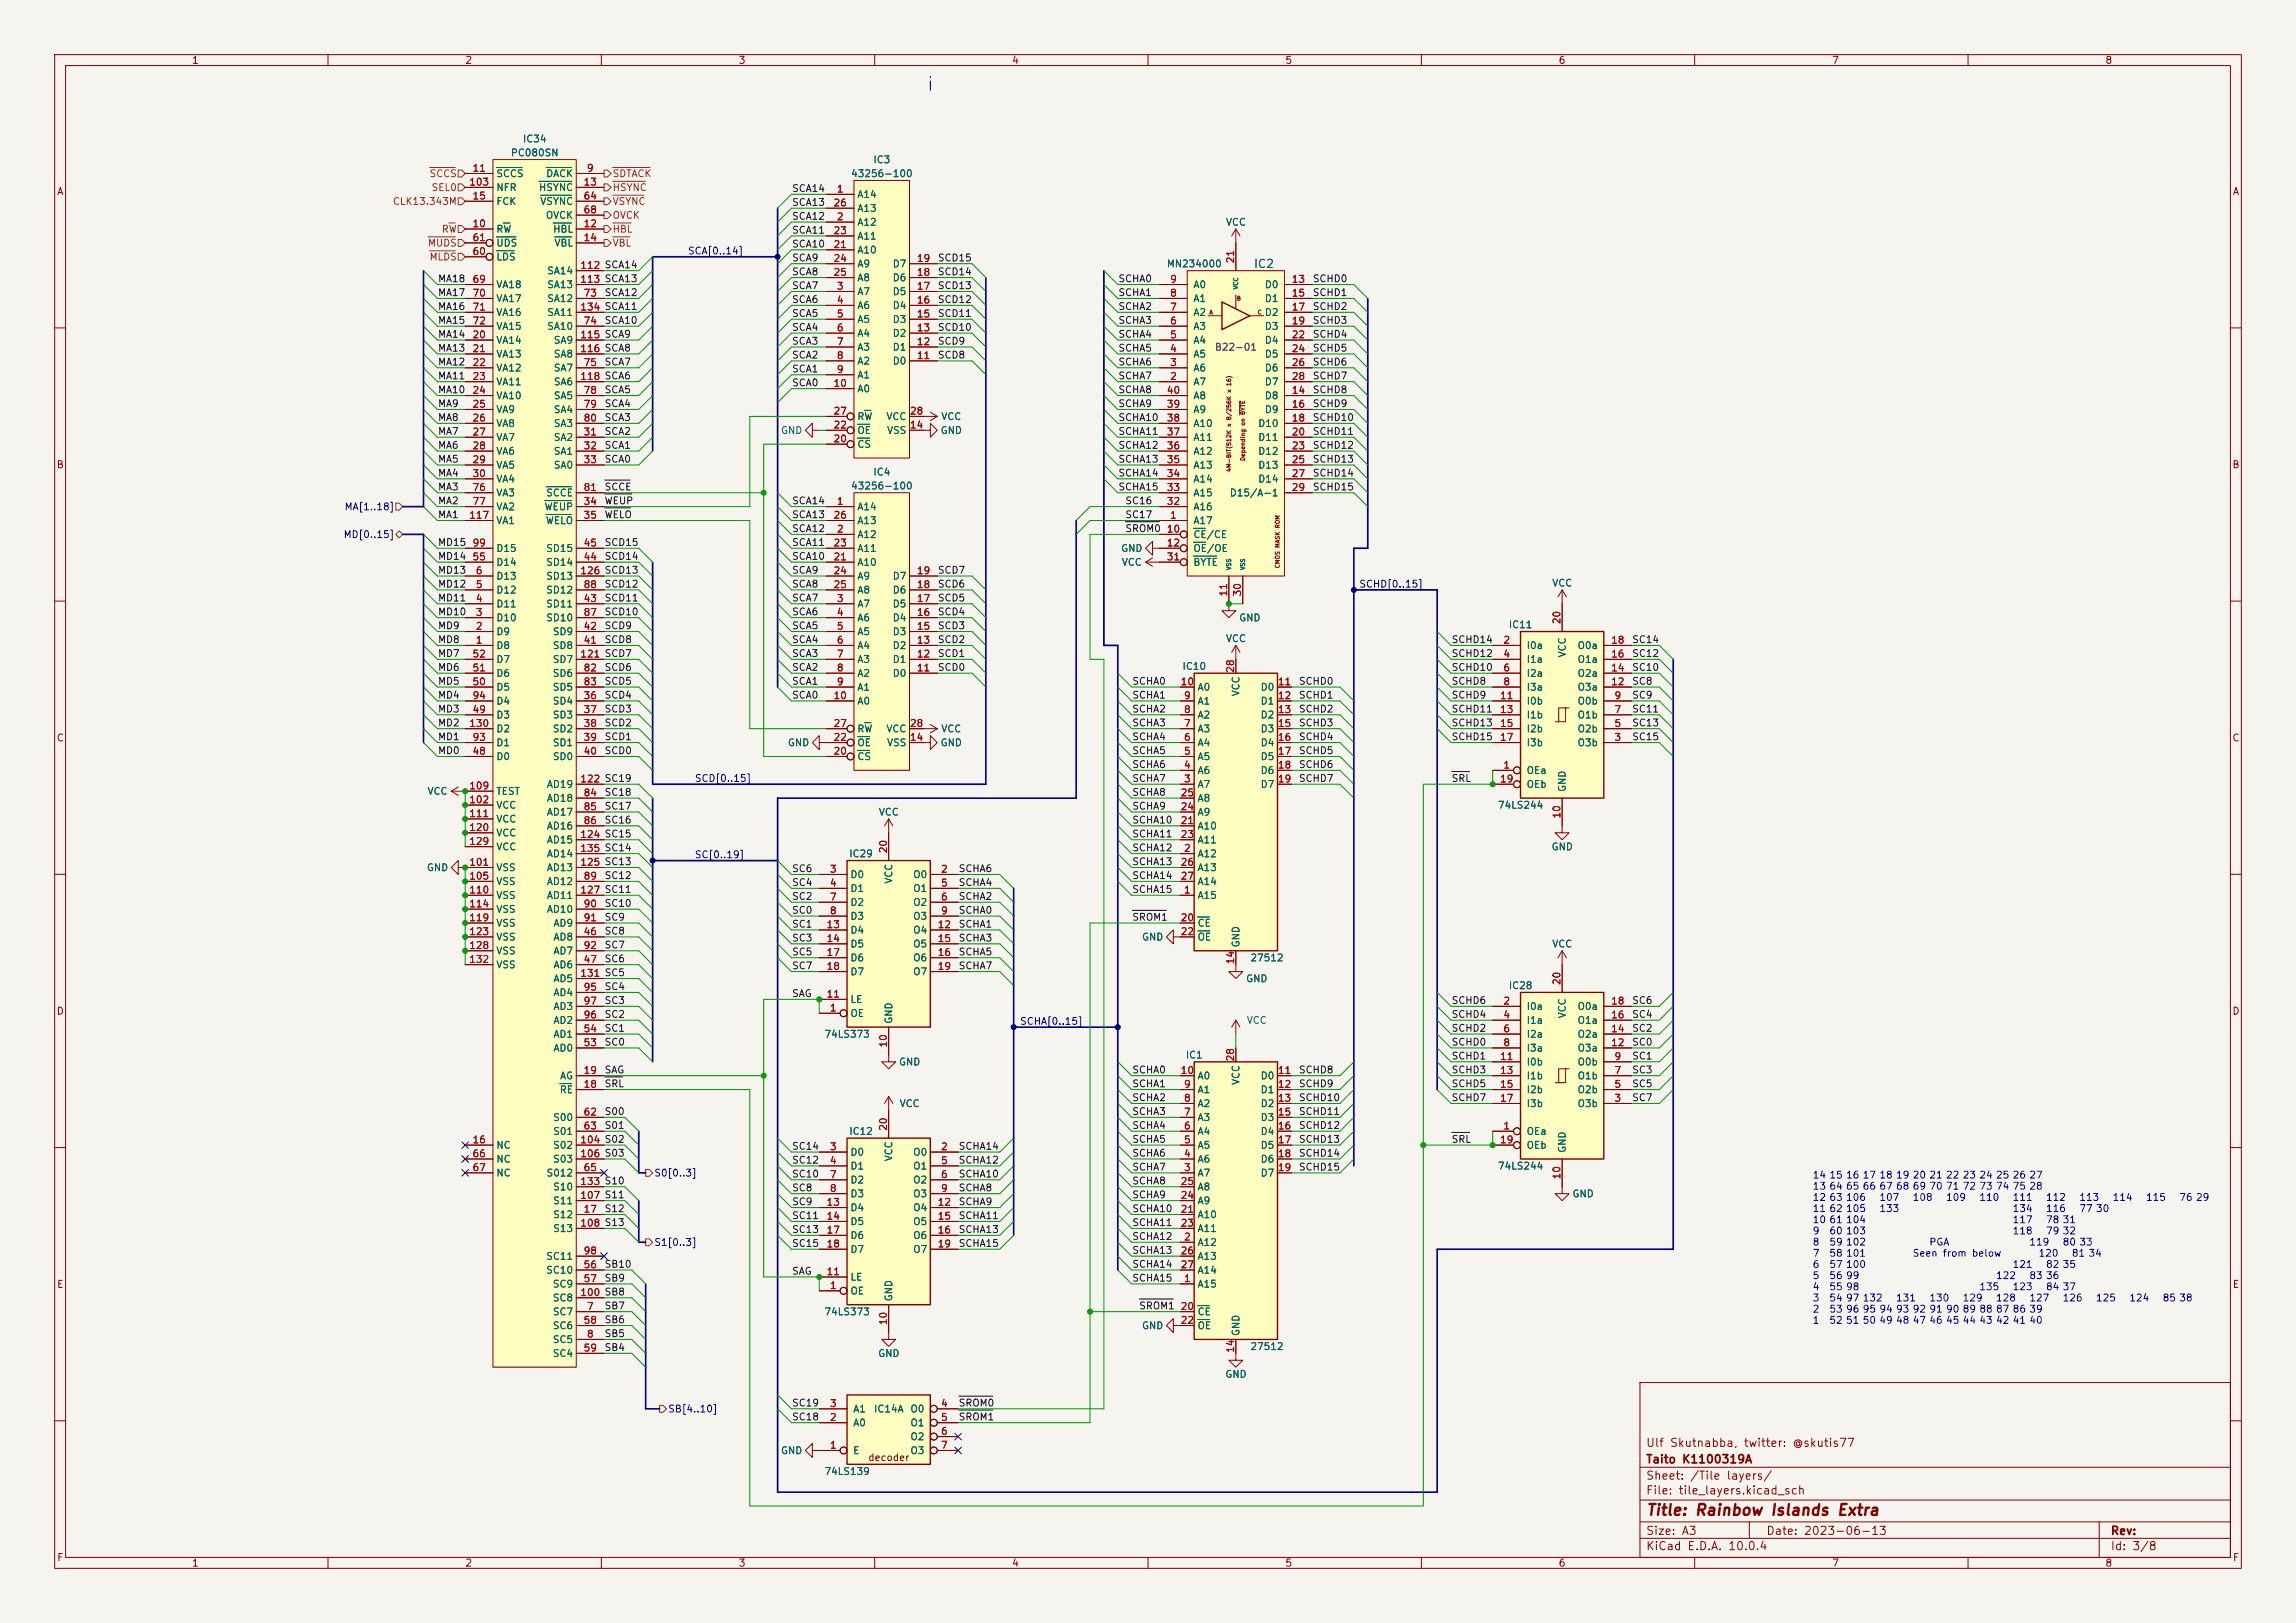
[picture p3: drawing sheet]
<svg xmlns="http://www.w3.org/2000/svg" width="420mm" height="297mm" viewBox="0 0 420 297" stroke-linecap="round" stroke-linejoin="round" font-family="sans-serif">
<defs><g id="words">
<text font-size="2" fill="#840000" x="301" y="277.8">Title: Rainbow Islands Extra</text>
<text font-size="1.5" fill="#006464" x="229.2" y="49.4">IC2</text>
<g font-size="1.5" fill="#840000">
<text x="301" y="268.1">Taito K1100319A</text>
<text x="301" y="265.1">Ulf Skutnabba, twitter: @skutis77</text>
<text x="301" y="273.8">File: tile_layers.kicad_sch</text>
<text x="301" y="271.1">Sheet: /Tile layers/</text>
<text x="301" y="281.2">Size: A3</text>
<text x="323" y="281.2">Date: 2023-06-13</text>
<text x="386" y="281.2">Rev:</text>
<text x="301" y="284">KiCad E.D.A. 10.0.4</text>
<text x="386" y="284">Id: 3/8</text>
</g>
<g font-size="1.3" fill="#840000">
<text x="35" y="12">1</text>
<text x="85" y="12">2</text>
<text x="135" y="12">3</text>
<text x="185" y="12">4</text>
<text x="235" y="12">5</text>
<text x="285" y="12">6</text>
<text x="335" y="12">7</text>
<text x="385" y="12">8</text>
<text x="10.3" y="36">A</text>
<text x="408.3" y="36">A</text>
<text x="10.3" y="86">B</text>
<text x="408.2" y="86">B</text>
<text x="10.3" y="136">C</text>
<text x="408.2" y="136">C</text>
<text x="10.3" y="186">D</text>
<text x="408.2" y="186">D</text>
<text x="10.3" y="236">E</text>
<text x="408.3" y="236">E</text>
<text x="158.7" y="267.7">decoder</text>
<text x="10.3" y="286">F</text>
<text x="35" y="287">1</text>
<text x="85" y="287">2</text>
<text x="135" y="287">3</text>
<text x="185" y="287">4</text>
<text x="235" y="287">5</text>
<text x="285" y="287">6</text>
<text x="335" y="287">7</text>
<text x="385" y="287">8</text>
<text x="408.3" y="286">F</text>
</g>
<g font-size="1.3" fill="#006464">
<text x="93.3" y="28.9">PC080SN</text>
<text x="95.5" y="26.4">IC34</text>
<text x="90.7" y="32.7">SCCS</text>
<text x="90.7" y="35.3">NFR</text>
<text x="98.5" y="35.3">HSYNC</text>
<text x="99.8" y="32.7">DACK</text>
<text x="155.6" y="32.7">43256-100</text>
<text x="159.6" y="30.2">IC3</text>
<text x="90.7" y="37.8">FCK</text>
<text x="98.7" y="37.8">VSYNC</text>
<text x="99.7" y="40.3">OVCK</text>
<text x="156.7" y="36.5">A14</text>
<text x="156.7" y="41.6">A12</text>
<text x="156.7" y="39.1">A13</text>
<text x="224.1" y="41.6">VCC</text>
<text x="90.7" y="42.9">RW</text>
<text x="90.7" y="48">LDS</text>
<text x="90.7" y="45.4">UDS</text>
<text x="101.1" y="42.9">HBL</text>
<text x="101.3" y="45.4">VBL</text>
<text x="156.7" y="46.7">A10</text>
<text x="156.7" y="44.2">A11</text>
<text x="90.7" y="53">VA18</text>
<text x="100" y="50.5">SA14</text>
<text x="100" y="53">SA13</text>
<text x="156.7" y="49.2">A9</text>
<text x="156.7" y="51.8">A8</text>
<text x="163.2" y="51.8">D6</text>
<text x="163.2" y="49.2">D7</text>
<text x="213.3" y="49.2">MN234000</text>
<text x="218.2" y="53">A0</text>
<text x="231.3" y="53">D0</text>
<text x="90.7" y="55.6">VA17</text>
<text x="90.7" y="58.1">VA16</text>
<text x="100" y="55.6">SA12</text>
<text x="100" y="58.1">SA11</text>
<text x="156.7" y="54.3">A7</text>
<text x="156.7" y="56.9">A6</text>
<text x="156.7" y="59.4">A5</text>
<text x="163.2" y="59.4">D3</text>
<text x="163.2" y="56.9">D4</text>
<text x="163.2" y="54.3">D5</text>
<text x="218.2" y="58.1">A2</text>
<text x="218.2" y="55.6">A1</text>
<text x="231.3" y="55.6">D1</text>
<text x="231.3" y="58.1">D2</text>
<text x="90.7" y="63.2">VA14</text>
<text x="90.7" y="65.7">VA13</text>
<text x="90.7" y="60.7">VA15</text>
<text x="100" y="60.7">SA10</text>
<text x="101.2" y="63.2">SA9</text>
<text x="101.2" y="65.7">SA8</text>
<text x="156.7" y="61.9">A4</text>
<text x="156.7" y="64.5">A3</text>
<text x="163.2" y="64.5">D1</text>
<text x="163.2" y="61.9">D2</text>
<text x="218.2" y="65.7">A5</text>
<text x="218.2" y="63.2">A4</text>
<text x="218.2" y="60.7">A3</text>
<text x="231.3" y="60.7">D3</text>
<text x="231.3" y="63.2">D4</text>
<text x="231.3" y="65.7">D5</text>
<text x="90.7" y="68.3">VA12</text>
<text x="90.7" y="70.8">VA11</text>
<text x="101.2" y="68.3">SA7</text>
<text x="101.2" y="70.8">SA6</text>
<text x="156.7" y="67">A2</text>
<text x="156.7" y="69.6">A1</text>
<text x="163.2" y="67">D0</text>
<text x="218.2" y="70.8">A7</text>
<text x="218.2" y="68.3">A6</text>
<text x="231.3" y="68.3">D6</text>
<text x="231.3" y="70.8">D7</text>
<text x="90.7" y="73.4">VA10</text>
<text x="90.7" y="75.9">VA9</text>
<text x="101.2" y="73.4">SA5</text>
<text x="101.2" y="75.9">SA4</text>
<text x="156.7" y="72.1">A0</text>
<text x="156.7" y="77.2">RW</text>
<text x="162" y="77.2">VCC</text>
<text x="172.1" y="77.2">VCC</text>
<text x="218.2" y="75.9">A9</text>
<text x="218.2" y="73.4">A8</text>
<text x="231.3" y="73.4">D8</text>
<text x="231.3" y="75.9">D9</text>
<text x="90.7" y="78.4">VA8</text>
<text x="90.7" y="81">VA7</text>
<text x="90.7" y="83.5">VA6</text>
<text x="101.2" y="81">SA2</text>
<text x="101.2" y="83.5">SA1</text>
<text x="101.2" y="78.4">SA3</text>
<text x="142.7" y="79.7">GND</text>
<text x="156.7" y="82.3">CS</text>
<text x="156.7" y="79.7">OE</text>
<text x="162.2" y="79.7">VSS</text>
<text x="172" y="79.7">GND</text>
<text x="218.2" y="83.5">A12</text>
<text x="218.2" y="81">A11</text>
<text x="218.2" y="78.4">A10</text>
<text x="230" y="78.4">D10</text>
<text x="230" y="81">D11</text>
<text x="230" y="83.5">D12</text>
<text x="90.7" y="86.1">VA5</text>
<text x="90.7" y="88.6">VA4</text>
<text x="101.2" y="86.1">SA0</text>
<text x="155.6" y="89.9">43256-100</text>
<text x="159.6" y="87.3">IC4</text>
<text x="218.2" y="88.6">A14</text>
<text x="218.2" y="86.1">A13</text>
<text x="230" y="86.1">D13</text>
<text x="230" y="88.6">D14</text>
<text x="90.7" y="91.1">VA3</text>
<text x="90.7" y="93.7">VA2</text>
<text x="99.5" y="93.7">WEUP</text>
<text x="99.8" y="91.1">SCCE</text>
<text x="156.7" y="93.7">A14</text>
<text x="218.2" y="93.7">A16</text>
<text x="218.2" y="91.1">A15</text>
<text x="224.8" y="91.1">D15/A-1</text>
<text x="90.7" y="101.3">D15</text>
<text x="90.7" y="96.2">VA1</text>
<text x="99.7" y="96.2">WELO</text>
<text x="99.8" y="101.3">SD15</text>
<text x="156.7" y="98.8">A12</text>
<text x="156.7" y="101.3">A11</text>
<text x="156.7" y="96.2">A13</text>
<text x="205" y="101.3">GND</text>
<text x="218.2" y="96.2">A17</text>
<text x="218.2" y="98.8">CE/CE</text>
<text x="218.2" y="101.3">OE/OE</text>
<text x="90.7" y="106.4">D13</text>
<text x="90.7" y="103.8">D14</text>
<text x="99.8" y="103.8">SD14</text>
<text x="99.8" y="106.4">SD13</text>
<text x="156.7" y="103.8">A10</text>
<text x="156.7" y="106.4">A9</text>
<text x="163.2" y="106.4">D7</text>
<text x="205.1" y="103.8">VCC</text>
<text x="218.2" y="103.8">BYTE</text>
<text x="283.8" y="107.7">VCC</text>
<text x="90.7" y="111.5">D11</text>
<text x="90.7" y="108.9">D12</text>
<text x="99.8" y="111.5">SD11</text>
<text x="99.8" y="108.9">SD12</text>
<text x="156.7" y="111.5">A7</text>
<text x="156.7" y="108.9">A8</text>
<text x="163.2" y="111.5">D5</text>
<text x="163.2" y="108.9">D6</text>
<text x="90.7" y="119.1">D8</text>
<text x="90.7" y="116.5">D9</text>
<text x="90.7" y="114">D10</text>
<text x="99.8" y="114">SD10</text>
<text x="101" y="119.1">SD8</text>
<text x="101" y="116.5">SD9</text>
<text x="156.7" y="114">A6</text>
<text x="156.7" y="116.5">A5</text>
<text x="156.7" y="119.1">A4</text>
<text x="163.2" y="119.1">D2</text>
<text x="163.2" y="116.5">D3</text>
<text x="163.2" y="114">D4</text>
<text x="224.1" y="117.8">VCC</text>
<text x="226.6" y="114">GND</text>
<text x="275.9" y="115.3">IC11</text>
<text x="279.1" y="119.1">I0a</text>
<text x="288.5" y="119.1">O0a</text>
<text x="90.7" y="124.2">D6</text>
<text x="90.7" y="121.6">D7</text>
<text x="101" y="124.2">SD6</text>
<text x="101" y="121.6">SD7</text>
<text x="156.7" y="121.6">A3</text>
<text x="156.7" y="124.2">A2</text>
<text x="163.2" y="124.2">D0</text>
<text x="163.2" y="121.6">D1</text>
<text x="216.2" y="122.9">IC10</text>
<text x="279.1" y="121.6">I1a</text>
<text x="279.1" y="124.2">I2a</text>
<text x="286.7" y="120.4" transform="rotate(-90 286.7 120.4)">VCC</text>
<text x="288.5" y="124.2">O2a</text>
<text x="288.5" y="121.6">O1a</text>
<text x="90.7" y="126.7">D5</text>
<text x="90.7" y="129.2">D4</text>
<text x="90.7" y="131.8">D3</text>
<text x="101" y="129.2">SD4</text>
<text x="101" y="131.8">SD3</text>
<text x="101" y="126.7">SD5</text>
<text x="156.7" y="126.7">A1</text>
<text x="156.7" y="129.2">A0</text>
<text x="218.9" y="131.8">A2</text>
<text x="218.9" y="129.2">A1</text>
<text x="218.9" y="126.7">A0</text>
<text x="227" y="127.5" transform="rotate(-90 227 127.5)">VCC</text>
<text x="230.5" y="126.7">D0</text>
<text x="230.5" y="129.2">D1</text>
<text x="230.5" y="131.8">D2</text>
<text x="279.1" y="126.7">I3a</text>
<text x="279.1" y="129.2">I0b</text>
<text x="279.1" y="131.8">I1b</text>
<text x="288.5" y="131.8">O1b</text>
<text x="288.5" y="129.2">O0b</text>
<text x="288.5" y="126.7">O3a</text>
<text x="90.7" y="136.9">D1</text>
<text x="90.7" y="134.3">D2</text>
<text x="101" y="134.3">SD2</text>
<text x="101" y="136.9">SD1</text>
<text x="144" y="136.9">GND</text>
<text x="156.7" y="136.9">OE</text>
<text x="156.7" y="134.3">RW</text>
<text x="162" y="134.3">VCC</text>
<text x="162.2" y="136.9">VSS</text>
<text x="172" y="136.9">GND</text>
<text x="172.1" y="134.3">VCC</text>
<text x="218.9" y="136.9">A4</text>
<text x="218.9" y="134.3">A3</text>
<text x="230.5" y="134.3">D3</text>
<text x="230.5" y="136.9">D4</text>
<text x="279.1" y="134.3">I2b</text>
<text x="279.1" y="136.9">I3b</text>
<text x="288.5" y="136.9">O3b</text>
<text x="288.5" y="134.3">O2b</text>
<text x="90.7" y="139.4">D0</text>
<text x="101" y="139.4">SD0</text>
<text x="156.7" y="139.4">CS</text>
<text x="218.9" y="141.9">A6</text>
<text x="218.9" y="139.4">A5</text>
<text x="230.5" y="139.4">D5</text>
<text x="230.5" y="141.9">D6</text>
<text x="279.1" y="141.9">OEa</text>
<text x="78.1" y="145.8">VCC</text>
<text x="90.7" y="148.3">VCC</text>
<text x="90.7" y="145.8">TEST</text>
<text x="99.9" y="147">AD18</text>
<text x="99.9" y="149.6">AD17</text>
<text x="99.9" y="144.5">AD19</text>
<text x="160.6" y="149.6">VCC</text>
<text x="218.9" y="144.5">A7</text>
<text x="218.9" y="149.6">A9</text>
<text x="218.9" y="147">A8</text>
<text x="230.5" y="144.5">D7</text>
<text x="273.9" y="148.3">74LS244</text>
<text x="279.1" y="144.5">OEb</text>
<text x="286.7" y="145" transform="rotate(-90 286.7 145)">GND</text>
<text x="90.7" y="150.8">VCC</text>
<text x="90.7" y="153.4">VCC</text>
<text x="90.7" y="155.9">VCC</text>
<text x="99.9" y="152.1">AD16</text>
<text x="99.9" y="154.6">AD15</text>
<text x="218.9" y="152.1">A10</text>
<text x="218.9" y="154.6">A11</text>
<text x="283.7" y="155.9">GND</text>
<text x="78" y="159.7">GND</text>
<text x="90.7" y="159.7">VSS</text>
<text x="99.9" y="159.7">AD13</text>
<text x="99.9" y="157.2">AD14</text>
<text x="155.2" y="157.2">IC29</text>
<text x="155.4" y="161">D0</text>
<text x="163.5" y="161.8" transform="rotate(-90 163.5 161.8)">VCC</text>
<text x="166.9" y="161">O0</text>
<text x="218.9" y="157.2">A12</text>
<text x="218.9" y="159.7">A13</text>
<text x="90.7" y="162.3">VSS</text>
<text x="90.7" y="164.8">VSS</text>
<text x="90.7" y="167.3">VSS</text>
<text x="99.9" y="162.3">AD12</text>
<text x="99.9" y="167.3">AD10</text>
<text x="99.9" y="164.8">AD11</text>
<text x="155.4" y="163.5">D1</text>
<text x="155.4" y="166.1">D2</text>
<text x="166.9" y="163.5">O1</text>
<text x="166.9" y="166.1">O2</text>
<text x="218.9" y="164.8">A15</text>
<text x="218.9" y="162.3">A14</text>
<text x="90.7" y="169.9">VSS</text>
<text x="90.7" y="172.4">VSS</text>
<text x="101.1" y="172.4">AD8</text>
<text x="101.1" y="169.9">AD9</text>
<text x="155.4" y="168.6">D3</text>
<text x="155.4" y="171.2">D4</text>
<text x="155.4" y="173.7">D5</text>
<text x="166.9" y="168.6">O3</text>
<text x="166.9" y="171.2">O4</text>
<text x="166.9" y="173.7">O5</text>
<text x="208.8" y="172.4">GND</text>
<text x="218.9" y="169.9">CE</text>
<text x="218.9" y="172.4">OE</text>
<text x="227" y="173.5" transform="rotate(-90 227 173.5)">GND</text>
<text x="283.8" y="173.7">VCC</text>
<text x="90.7" y="175">VSS</text>
<text x="90.7" y="177.5">VSS</text>
<text x="101.1" y="177.5">AD6</text>
<text x="101.1" y="175">AD7</text>
<text x="155.4" y="176.2">D6</text>
<text x="155.4" y="178.8">D7</text>
<text x="166.9" y="176.2">O6</text>
<text x="166.9" y="178.8">O7</text>
<text x="228.6" y="176.2">27512</text>
<text x="101.1" y="182.6">AD4</text>
<text x="101.1" y="185.1">AD3</text>
<text x="101.1" y="180">AD5</text>
<text x="155.4" y="183.9">LE</text>
<text x="227.8" y="180">GND</text>
<text x="275.9" y="181.3">IC28</text>
<text x="279.1" y="185.1">I0a</text>
<text x="288.5" y="185.1">O0a</text>
<text x="101.1" y="190.2">AD1</text>
<text x="101.1" y="187.7">AD2</text>
<text x="150.7" y="190.2">74LS373</text>
<text x="155.4" y="186.4">OE</text>
<text x="163.5" y="187.5" transform="rotate(-90 163.5 187.5)">GND</text>
<text x="228" y="187.7">VCC</text>
<text x="279.1" y="187.7">I1a</text>
<text x="279.1" y="190.2">I2a</text>
<text x="286.7" y="186.5" transform="rotate(-90 286.7 186.5)">VCC</text>
<text x="288.5" y="190.2">O2a</text>
<text x="288.5" y="187.7">O1a</text>
<text x="101.1" y="192.7">AD0</text>
<text x="102.3" y="197.8">AG</text>
<text x="164.3" y="195.3">GND</text>
<text x="216.8" y="194">IC1</text>
<text x="218.9" y="197.8">A0</text>
<text x="230.5" y="197.8">D0</text>
<text x="279.1" y="192.7">I3a</text>
<text x="279.1" y="195.3">I0b</text>
<text x="279.1" y="197.8">I1b</text>
<text x="288.5" y="197.8">O1b</text>
<text x="288.5" y="195.3">O0b</text>
<text x="288.5" y="192.7">O3a</text>
<text x="102.3" y="200.4">RE</text>
<text x="164.5" y="202.9">VCC</text>
<text x="218.9" y="202.9">A2</text>
<text x="218.9" y="200.4">A1</text>
<text x="227" y="198.6" transform="rotate(-90 227 198.6)">VCC</text>
<text x="230.5" y="200.4">D1</text>
<text x="230.5" y="202.9">D2</text>
<text x="279.1" y="200.4">I2b</text>
<text x="279.1" y="202.9">I3b</text>
<text x="288.5" y="202.9">O3b</text>
<text x="288.5" y="200.4">O2b</text>
<text x="101.1" y="205.4">S00</text>
<text x="101.1" y="208">S01</text>
<text x="155.2" y="208">IC12</text>
<text x="218.9" y="208">A4</text>
<text x="218.9" y="205.4">A3</text>
<text x="230.5" y="205.4">D3</text>
<text x="230.5" y="208">D4</text>
<text x="279.1" y="208">OEa</text>
<text x="90.7" y="210.5">NC</text>
<text x="90.7" y="213.1">NC</text>
<text x="90.7" y="215.6">NC</text>
<text x="99.9" y="215.6">S012</text>
<text x="101.1" y="210.5">S02</text>
<text x="101.1" y="213.1">S03</text>
<text x="155.4" y="211.8">D0</text>
<text x="155.4" y="214.3">D1</text>
<text x="163.5" y="212.6" transform="rotate(-90 163.5 212.6)">VCC</text>
<text x="166.9" y="211.8">O0</text>
<text x="166.9" y="214.3">O1</text>
<text x="218.9" y="215.6">A7</text>
<text x="218.9" y="213.1">A6</text>
<text x="218.9" y="210.5">A5</text>
<text x="230.5" y="210.5">D5</text>
<text x="230.5" y="213.1">D6</text>
<text x="230.5" y="215.6">D7</text>
<text x="273.9" y="214.3">74LS244</text>
<text x="279.1" y="210.5">OEb</text>
<text x="286.7" y="211.1" transform="rotate(-90 286.7 211.1)">GND</text>
<text x="101.1" y="220.7">S11</text>
<text x="101.1" y="218.1">S10</text>
<text x="155.4" y="216.9">D2</text>
<text x="155.4" y="219.4">D3</text>
<text x="155.4" y="222">D4</text>
<text x="166.9" y="216.9">O2</text>
<text x="166.9" y="219.4">O3</text>
<text x="166.9" y="222">O4</text>
<text x="218.9" y="220.7">A9</text>
<text x="218.9" y="218.1">A8</text>
<text x="287.5" y="219.4">GND</text>
<text x="101.1" y="223.2">S12</text>
<text x="101.1" y="225.8">S13</text>
<text x="155.4" y="224.5">D5</text>
<text x="155.4" y="227">D6</text>
<text x="166.9" y="224.5">O5</text>
<text x="166.9" y="227">O6</text>
<text x="218.9" y="223.2">A10</text>
<text x="218.9" y="225.8">A11</text>
<text x="99.8" y="233.4">SC10</text>
<text x="99.8" y="230.8">SC11</text>
<text x="155.4" y="229.6">D7</text>
<text x="166.9" y="229.6">O7</text>
<text x="218.9" y="228.3">A12</text>
<text x="218.9" y="230.8">A13</text>
<text x="218.9" y="233.4">A14</text>
<text x="101" y="235.9">SC9</text>
<text x="101" y="238.5">SC8</text>
<text x="155.4" y="237.2">OE</text>
<text x="155.4" y="234.7">LE</text>
<text x="163.5" y="238.3" transform="rotate(-90 163.5 238.3)">GND</text>
<text x="218.9" y="235.9">A15</text>
<text x="101" y="241">SC7</text>
<text x="101" y="243.5">SC6</text>
<text x="150.7" y="241">74LS373</text>
<text x="208.8" y="243.5">GND</text>
<text x="218.9" y="241">CE</text>
<text x="218.9" y="243.5">OE</text>
<text x="227" y="244.6" transform="rotate(-90 227 244.6)">GND</text>
<text x="101" y="246.1">SC5</text>
<text x="101" y="248.6">SC4</text>
<text x="160.5" y="248.6">GND</text>
<text x="228.6" y="247.4">27512</text>
<text x="224" y="252.4">GND</text>
<text x="156" y="261.3">A0</text>
<text x="156" y="258.8">A1</text>
<text x="159.8" y="258.8">IC14A</text>
<text x="166.4" y="258.8">O0</text>
<text x="166.4" y="261.3">O1</text>
<text x="166.4" y="263.9">O2</text>
<text x="142.7" y="266.4">GND</text>
<text x="156" y="266.4">E</text>
<text x="166.4" y="266.4">O3</text>
<text x="150.7" y="270.2">74LS139</text>
</g>
<g font-size="1.3" fill="#725600">
<text x="78.5" y="32.7">SCCS</text>
<text x="78.8" y="35.3">SEL0</text>
<text x="112" y="32.7">SDTACK</text>
<text x="112" y="35.3">HSYNC</text>
<text x="71.8" y="37.8">CLK13.343M</text>
<text x="112" y="37.8">VSYNC</text>
<text x="112" y="40.3">OVCK</text>
<text x="78.2" y="45.4">MUDS</text>
<text x="78.5" y="48">MLDS</text>
<text x="80.7" y="42.9">RW</text>
<text x="112" y="45.4">VBL</text>
<text x="112" y="42.9">HBL</text>
</g>
<g font-size="1.3" fill="#a90000">
<text x="85.7" y="34.3">103</text>
<text x="86.3" y="31.7">11</text>
<text x="106.6" y="34.3">13</text>
<text x="107.2" y="31.7">9</text>
<text x="153" y="35.5">1</text>
<text x="86.3" y="41.9">10</text>
<text x="86.3" y="36.8">15</text>
<text x="106.6" y="41.9">12</text>
<text x="106.6" y="36.8">64</text>
<text x="106.6" y="39.3">68</text>
<text x="152.4" y="38.1">26</text>
<text x="153" y="40.6">2</text>
<text x="86.3" y="47">60</text>
<text x="86.3" y="44.4">61</text>
<text x="106.6" y="44.4">14</text>
<text x="152.4" y="45.7">21</text>
<text x="152.4" y="43.2">23</text>
<text x="86.3" y="52">69</text>
<text x="106" y="49.5">112 SCA14</text>
<text x="106" y="52">113 SCA13</text>
<text x="106" y="49.5">112</text>
<text x="106" y="52">113</text>
<text x="152.4" y="48.2">24</text>
<text x="152.4" y="50.8">25</text>
<text x="153" y="53.3">3</text>
<text x="167.6" y="53.3">17</text>
<text x="167.6" y="50.8">18</text>
<text x="167.6" y="48.2">19</text>
<text x="213.9" y="52">9</text>
<text x="226" y="48.3" transform="rotate(-90 226 48.3)">21</text>
<text x="236.2" y="52">13</text>
<text x="86.3" y="54.6">70</text>
<text x="86.3" y="57.1">71</text>
<text x="86.3" y="59.7">72</text>
<text x="106" y="57.1">134 SCA11</text>
<text x="106" y="57.1">134</text>
<text x="106.6" y="54.6">73</text>
<text x="106.6" y="59.7">74</text>
<text x="153" y="55.9">4</text>
<text x="153" y="58.4">5</text>
<text x="167.6" y="58.4">15</text>
<text x="167.6" y="55.9">16</text>
<text x="213.9" y="59.7">6</text>
<text x="213.9" y="57.1">7</text>
<text x="213.9" y="54.6">8</text>
<text x="236.2" y="54.6">15</text>
<text x="236.2" y="57.1">17</text>
<text x="236.2" y="59.7">19</text>
<text x="86.3" y="62.2">20</text>
<text x="86.3" y="64.7">21</text>
<text x="106" y="62.2">115 SCA9</text>
<text x="106" y="64.7">116 SCA8</text>
<text x="106" y="62.2">115</text>
<text x="106" y="64.7">116</text>
<text x="153" y="60.9">6</text>
<text x="153" y="63.5">7</text>
<text x="167.6" y="63.5">12</text>
<text x="167.6" y="60.9">13</text>
<text x="213.9" y="64.7">4</text>
<text x="213.9" y="62.2">5</text>
<text x="236.2" y="62.2">22</text>
<text x="236.2" y="64.7">24</text>
<text x="86.3" y="67.3">22</text>
<text x="86.3" y="69.8">23</text>
<text x="106" y="69.8">118 SCA6</text>
<text x="106" y="69.8">118</text>
<text x="106.6" y="67.3">75</text>
<text x="152.4" y="71.1">10</text>
<text x="153" y="66">8</text>
<text x="153" y="68.6">9</text>
<text x="167.6" y="66">11</text>
<text x="213.9" y="69.8">2</text>
<text x="213.9" y="67.3">3</text>
<text x="236.2" y="67.3">26</text>
<text x="236.2" y="69.8">28</text>
<text x="86.3" y="72.4">24</text>
<text x="86.3" y="74.9">25</text>
<text x="86.3" y="77.4">26</text>
<text x="106.6" y="72.4">78</text>
<text x="106.6" y="74.9">79</text>
<text x="106.6" y="77.4">80</text>
<text x="152.4" y="76.2">27</text>
<text x="166.3" y="76.2">28</text>
<text x="213.3" y="77.4">38</text>
<text x="213.3" y="74.9">39</text>
<text x="213.3" y="72.4">40</text>
<text x="236.2" y="72.4">14</text>
<text x="236.2" y="74.9">16</text>
<text x="236.2" y="77.4">18</text>
<text x="86.3" y="80">27</text>
<text x="86.3" y="82.5">28</text>
<text x="106.6" y="80">31</text>
<text x="106.6" y="82.5">32</text>
<text x="152.4" y="81.3">20</text>
<text x="152.4" y="78.7">22</text>
<text x="166.3" y="78.7">14</text>
<text x="213.3" y="82.5">36</text>
<text x="213.3" y="80">37</text>
<text x="236.2" y="80">20</text>
<text x="236.2" y="82.5">23</text>
<text x="86.3" y="85.1">29</text>
<text x="86.3" y="87.6">30</text>
<text x="106.6" y="85.1">33</text>
<text x="213.3" y="87.6">34</text>
<text x="213.3" y="85.1">35</text>
<text x="236.2" y="85.1">25</text>
<text x="236.2" y="87.6">27</text>
<text x="85.7" y="95.2">117</text>
<text x="86.3" y="90.1">76</text>
<text x="86.3" y="92.7">77</text>
<text x="106.6" y="92.7">34</text>
<text x="106.6" y="95.2">35</text>
<text x="106.6" y="90.1">81</text>
<text x="152.4" y="95.2">26</text>
<text x="153" y="92.7">1</text>
<text x="213.3" y="92.7">32</text>
<text x="213.3" y="90.1">33</text>
<text x="213.9" y="95.2">1</text>
<text x="236.2" y="90.1">29</text>
<text x="86.3" y="100.3">99</text>
<text x="106.6" y="100.3">45</text>
<text x="152.4" y="100.3">23</text>
<text x="153" y="97.8">2</text>
<text x="213.3" y="97.8">10</text>
<text x="213.3" y="100.3">12</text>
<text x="86.3" y="102.8">55</text>
<text x="86.9" y="107.9">5</text>
<text x="86.9" y="105.4">6</text>
<text x="106" y="105.4">126 SCD13</text>
<text x="106" y="105.4">126</text>
<text x="106.6" y="102.8">44</text>
<text x="106.6" y="107.9">88</text>
<text x="152.4" y="102.8">21</text>
<text x="152.4" y="105.4">24</text>
<text x="152.4" y="107.9">25</text>
<text x="167.6" y="107.9">18</text>
<text x="167.6" y="105.4">19</text>
<text x="213.3" y="102.8">31</text>
<text x="86.9" y="113">3</text>
<text x="86.9" y="110.5">4</text>
<text x="106.6" y="110.5">43</text>
<text x="106.6" y="113">87</text>
<text x="153" y="110.5">3</text>
<text x="153" y="113">4</text>
<text x="167.6" y="113">16</text>
<text x="167.6" y="110.5">17</text>
<text x="224.8" y="109.3" transform="rotate(-90 224.8 109.3)">11</text>
<text x="227.3" y="109.3" transform="rotate(-90 227.3 109.3)">30</text>
<text x="86.9" y="118.1">1</text>
<text x="86.9" y="115.5">2</text>
<text x="106.6" y="118.1">41</text>
<text x="106.6" y="115.5">42</text>
<text x="153" y="115.5">5</text>
<text x="153" y="118.1">6</text>
<text x="167.6" y="118.1">13</text>
<text x="167.6" y="115.5">15</text>
<text x="274.9" y="118.1">2</text>
<text x="285.7" y="114.3" transform="rotate(-90 285.7 114.3)">20</text>
<text x="294.6" y="118.1">18</text>
<text x="86.3" y="125.7">50</text>
<text x="86.3" y="123.2">51</text>
<text x="86.3" y="120.6">52</text>
<text x="106" y="120.6">121 SCD7</text>
<text x="106" y="120.6">121</text>
<text x="106.6" y="123.2">82</text>
<text x="106.6" y="125.7">83</text>
<text x="153" y="120.6">7</text>
<text x="153" y="123.2">8</text>
<text x="153" y="125.7">9</text>
<text x="167.6" y="123.2">11</text>
<text x="167.6" y="120.6">12</text>
<text x="215.9" y="125.7">10</text>
<text x="226" y="123.2" transform="rotate(-90 226 123.2)">28</text>
<text x="233.6" y="125.7">11</text>
<text x="274.9" y="120.6">4</text>
<text x="274.9" y="123.2">6</text>
<text x="274.9" y="125.7">8</text>
<text x="294.6" y="125.7">12</text>
<text x="294.6" y="123.2">14</text>
<text x="294.6" y="120.6">16</text>
<text x="86.3" y="128.2">94</text>
<text x="86.3" y="130.8">49</text>
<text x="106.6" y="128.2">36</text>
<text x="106.6" y="130.8">37</text>
<text x="152.4" y="128.2">10</text>
<text x="216.5" y="130.8">8</text>
<text x="216.5" y="128.2">9</text>
<text x="233.6" y="128.2">12</text>
<text x="233.6" y="130.8">13</text>
<text x="274.3" y="128.2">11</text>
<text x="274.3" y="130.8">13</text>
<text x="295.2" y="130.8">7</text>
<text x="295.2" y="128.2">9</text>
<text x="85.7" y="133.3">130</text>
<text x="86.3" y="135.9">93</text>
<text x="106.6" y="133.3">38</text>
<text x="106.6" y="135.9">39</text>
<text x="152.4" y="135.9">22</text>
<text x="152.4" y="133.3">27</text>
<text x="166.3" y="135.9">14</text>
<text x="166.3" y="133.3">28</text>
<text x="216.5" y="135.9">6</text>
<text x="216.5" y="133.3">7</text>
<text x="233.6" y="133.3">15</text>
<text x="233.6" y="135.9">16</text>
<text x="274.3" y="133.3">15</text>
<text x="274.3" y="135.9">17</text>
<text x="295.2" y="135.9">3</text>
<text x="295.2" y="133.3">5</text>
<text x="86.3" y="138.4">48</text>
<text x="106" y="143.5">122 SC19</text>
<text x="106" y="143.5">122</text>
<text x="106.6" y="138.4">40</text>
<text x="152.4" y="138.4">20</text>
<text x="216.5" y="143.5">3</text>
<text x="216.5" y="140.9">4</text>
<text x="216.5" y="138.4">5</text>
<text x="233.6" y="138.4">17</text>
<text x="233.6" y="140.9">18</text>
<text x="233.6" y="143.5">19</text>
<text x="274.3" y="143.5">19</text>
<text x="274.9" y="140.9">1</text>
<text x="85.7" y="147.3">102</text>
<text x="85.7" y="144.8">109</text>
<text x="85.7" y="149.8">111</text>
<text x="106.6" y="146">84</text>
<text x="106.6" y="148.6">85</text>
<text x="215.9" y="148.6">24</text>
<text x="215.9" y="146">25</text>
<text x="285.7" y="149.9" transform="rotate(-90 285.7 149.9)">10</text>
<text x="85.7" y="152.4">120</text>
<text x="85.7" y="154.9">129</text>
<text x="106" y="153.6">124 SC15</text>
<text x="106" y="153.6">124</text>
<text x="106.6" y="151.1">86</text>
<text x="215.9" y="151.1">21</text>
<text x="215.9" y="153.6">23</text>
<text x="85.7" y="158.7">101</text>
<text x="85.7" y="161.3">105</text>
<text x="106" y="158.7">125 SC13</text>
<text x="106" y="156.2">135 SC14</text>
<text x="106" y="158.7">125</text>
<text x="106" y="156.2">135</text>
<text x="106.6" y="161.3">89</text>
<text x="151.7" y="160">3</text>
<text x="162.5" y="156.3" transform="rotate(-90 162.5 156.3)">20</text>
<text x="172" y="160">2</text>
<text x="215.9" y="158.7">26</text>
<text x="215.9" y="161.3">27</text>
<text x="216.5" y="156.2">2</text>
<text x="85.7" y="163.8">110</text>
<text x="85.7" y="166.3">114</text>
<text x="106" y="163.8">127 SC11</text>
<text x="106" y="163.8">127</text>
<text x="106.6" y="166.3">90</text>
<text x="151.7" y="162.5">4</text>
<text x="151.7" y="165.1">7</text>
<text x="151.7" y="167.6">8</text>
<text x="172" y="162.5">5</text>
<text x="172" y="165.1">6</text>
<text x="172" y="167.6">9</text>
<text x="216.5" y="163.8">1</text>
<text x="85.7" y="168.9">119</text>
<text x="85.7" y="171.4">123</text>
<text x="85.7" y="174">128</text>
<text x="106.6" y="171.4">46</text>
<text x="106.6" y="168.9">91</text>
<text x="106.6" y="174">92</text>
<text x="151.1" y="170.2">13</text>
<text x="151.1" y="172.7">14</text>
<text x="171.4" y="170.2">12</text>
<text x="171.4" y="172.7">15</text>
<text x="215.9" y="168.9">20</text>
<text x="215.9" y="171.4">22</text>
<text x="85.7" y="176.5">132</text>
<text x="106" y="179">131 SC5</text>
<text x="106" y="179">131</text>
<text x="106.6" y="176.5">47</text>
<text x="151.1" y="175.2">17</text>
<text x="151.1" y="177.8">18</text>
<text x="171.4" y="175.2">16</text>
<text x="171.4" y="177.8">19</text>
<text x="226" y="176.6" transform="rotate(-90 226 176.6)">14</text>
<text x="106.6" y="181.6">95</text>
<text x="106.6" y="184.1">97</text>
<text x="151.1" y="182.9">11</text>
<text x="151.7" y="185.4">1</text>
<text x="274.9" y="184.1">2</text>
<text x="285.7" y="180.4" transform="rotate(-90 285.7 180.4)">20</text>
<text x="294.6" y="184.1">18</text>
<text x="106.6" y="191.7">53</text>
<text x="106.6" y="189.2">54</text>
<text x="106.6" y="186.7">96</text>
<text x="162.5" y="191.8" transform="rotate(-90 162.5 191.8)">10</text>
<text x="274.9" y="186.7">4</text>
<text x="274.9" y="189.2">6</text>
<text x="274.9" y="191.7">8</text>
<text x="294.6" y="191.7">12</text>
<text x="294.6" y="189.2">14</text>
<text x="294.6" y="186.7">16</text>
<text x="106.6" y="196.8">19</text>
<text x="215.9" y="196.8">10</text>
<text x="226" y="194.4" transform="rotate(-90 226 194.4)">28</text>
<text x="233.6" y="196.8">11</text>
<text x="274.3" y="194.3">11</text>
<text x="274.3" y="196.8">13</text>
<text x="295.2" y="196.8">7</text>
<text x="295.2" y="194.3">9</text>
<text x="106.6" y="199.4">18</text>
<text x="216.5" y="201.9">8</text>
<text x="216.5" y="199.4">9</text>
<text x="233.6" y="199.4">12</text>
<text x="233.6" y="201.9">13</text>
<text x="274.3" y="199.4">15</text>
<text x="274.3" y="201.9">17</text>
<text x="295.2" y="201.9">3</text>
<text x="295.2" y="199.4">5</text>
<text x="86.3" y="209.5">16</text>
<text x="106" y="209.5">104 S02</text>
<text x="106" y="209.5">104</text>
<text x="106.6" y="204.4">62</text>
<text x="106.6" y="207">63</text>
<text x="162.5" y="207.1" transform="rotate(-90 162.5 207.1)">20</text>
<text x="216.5" y="209.5">5</text>
<text x="216.5" y="207">6</text>
<text x="216.5" y="204.4">7</text>
<text x="233.6" y="204.4">15</text>
<text x="233.6" y="207">16</text>
<text x="233.6" y="209.5">17</text>
<text x="274.3" y="209.5">19</text>
<text x="274.9" y="207">1</text>
<text x="86.3" y="212.1">66</text>
<text x="86.3" y="214.6">67</text>
<text x="106" y="212.1">106 S03</text>
<text x="106" y="212.1">106</text>
<text x="106.6" y="214.6">65</text>
<text x="151.7" y="210.8">3</text>
<text x="151.7" y="213.3">4</text>
<text x="151.7" y="215.9">7</text>
<text x="172" y="210.8">2</text>
<text x="172" y="213.3">5</text>
<text x="172" y="215.9">6</text>
<text x="216.5" y="214.6">3</text>
<text x="216.5" y="212.1">4</text>
<text x="233.6" y="212.1">18</text>
<text x="233.6" y="214.6">19</text>
<text x="285.7" y="215.9" transform="rotate(-90 285.7 215.9)">10</text>
<text x="106" y="219.7">107 S11</text>
<text x="106" y="217.1">133 S10</text>
<text x="106" y="219.7">107</text>
<text x="106" y="217.1">133</text>
<text x="151.1" y="221">13</text>
<text x="151.7" y="218.4">8</text>
<text x="171.4" y="221">12</text>
<text x="172" y="218.4">9</text>
<text x="215.9" y="219.7">24</text>
<text x="215.9" y="217.1">25</text>
<text x="106" y="224.8">108 S13</text>
<text x="106" y="224.8">108</text>
<text x="106.6" y="222.2">17</text>
<text x="151.1" y="223.5">14</text>
<text x="151.1" y="226">17</text>
<text x="171.4" y="223.5">15</text>
<text x="171.4" y="226">16</text>
<text x="215.9" y="222.2">21</text>
<text x="215.9" y="224.8">23</text>
<text x="216.5" y="227.3">2</text>
<text x="106.6" y="232.4">56</text>
<text x="106.6" y="229.8">98</text>
<text x="151.1" y="233.7">11</text>
<text x="151.1" y="228.6">18</text>
<text x="171.4" y="228.6">19</text>
<text x="215.9" y="229.8">26</text>
<text x="215.9" y="232.4">27</text>
<text x="106" y="237.5">100 SB8</text>
<text x="106" y="237.5">100</text>
<text x="106.6" y="234.9">57</text>
<text x="151.7" y="236.2">1</text>
<text x="216.5" y="234.9">1</text>
<text x="106.6" y="242.5">58</text>
<text x="107.2" y="240">7</text>
<text x="107.2" y="245.1">8</text>
<text x="162.5" y="242.6" transform="rotate(-90 162.5 242.6)">10</text>
<text x="215.9" y="240">20</text>
<text x="215.9" y="242.5">22</text>
<text x="106.6" y="247.6">59</text>
<text x="226" y="247.7" transform="rotate(-90 226 247.7)">14</text>
<text x="151.7" y="257.8">3</text>
<text x="172" y="257.8">4</text>
<text x="151.7" y="260.3">2</text>
<text x="172" y="260.3">5</text>
<text x="172" y="262.9">6</text>
<text x="151.7" y="265.4">1</text>
<text x="172" y="265.4">7</text>
</g>
<g font-size="1.3" fill="#0f0f0f">
<text x="144.8" y="35.4">SCA14</text>
<text x="144.8" y="38">SCA13</text>
<text x="144.8" y="40.5">SCA12</text>
<text x="144.8" y="43.1">SCA11</text>
<text x="144.8" y="45.6">SCA10</text>
<text x="80" y="51.9">MA18</text>
<text x="144.8" y="53.2">SCA7</text>
<text x="144.8" y="48.1">SCA9</text>
<text x="144.8" y="50.7">SCA8</text>
<text x="171.4" y="48.1">SCD15</text>
<text x="171.4" y="53.2">SCD13</text>
<text x="171.4" y="50.7">SCD14</text>
<text x="204.5" y="51.9">SCHA0</text>
<text x="240" y="51.9">SCHD0</text>
<text x="80" y="57">MA16</text>
<text x="80" y="54.5">MA17</text>
<text x="80" y="59.6">MA15</text>
<text x="110.5" y="54.5">SCA12</text>
<text x="110.5" y="59.6">SCA10</text>
<text x="144.8" y="58.3">SCA5</text>
<text x="144.8" y="55.8">SCA6</text>
<text x="171.4" y="55.8">SCD12</text>
<text x="171.4" y="58.3">SCD11</text>
<text x="204.5" y="59.6">SCHA3</text>
<text x="204.5" y="57">SCHA2</text>
<text x="204.5" y="54.5">SCHA1</text>
<text x="240" y="59.6">SCHD3</text>
<text x="240" y="54.5">SCHD1</text>
<text x="240" y="57">SCHD2</text>
<text x="80" y="62.1">MA14</text>
<text x="80" y="64.6">MA13</text>
<text x="144.8" y="60.8">SCA4</text>
<text x="144.8" y="63.4">SCA3</text>
<text x="144.8" y="65.9">SCA2</text>
<text x="171.4" y="65.9">SCD8</text>
<text x="171.4" y="63.4">SCD9</text>
<text x="171.4" y="60.8">SCD10</text>
<text x="204.5" y="64.6">SCHA5</text>
<text x="204.5" y="62.1">SCHA4</text>
<text x="240" y="62.1">SCHD4</text>
<text x="240" y="64.6">SCHD5</text>
<text x="80" y="67.2">MA12</text>
<text x="80" y="69.7">MA11</text>
<text x="110.5" y="67.2">SCA7</text>
<text x="144.8" y="68.5">SCA1</text>
<text x="144.8" y="71">SCA0</text>
<text x="204.5" y="67.2">SCHA6</text>
<text x="204.5" y="69.7">SCHA7</text>
<text x="240" y="69.7">SCHD7</text>
<text x="240" y="67.2">SCHD6</text>
<text x="80" y="77.3">MA8</text>
<text x="80" y="72.3">MA10</text>
<text x="80" y="74.8">MA9</text>
<text x="110.5" y="74.8">SCA4</text>
<text x="110.5" y="72.3">SCA5</text>
<text x="110.5" y="77.3">SCA3</text>
<text x="204.5" y="77.3">SCHA10</text>
<text x="204.5" y="72.3">SCHA8</text>
<text x="204.5" y="74.8">SCHA9</text>
<text x="240" y="72.3">SCHD8</text>
<text x="240" y="74.8">SCHD9</text>
<text x="240" y="77.3">SCHD10</text>
<text x="80" y="82.4">MA6</text>
<text x="80" y="79.9">MA7</text>
<text x="110.5" y="79.9">SCA2</text>
<text x="110.5" y="82.4">SCA1</text>
<text x="204.5" y="82.4">SCHA12</text>
<text x="204.5" y="79.9">SCHA11</text>
<text x="240" y="82.4">SCHD12</text>
<text x="240" y="79.9">SCHD11</text>
<text x="80" y="85">MA5</text>
<text x="80" y="87.5">MA4</text>
<text x="110.5" y="85">SCA0</text>
<text x="204.5" y="87.5">SCHA14</text>
<text x="204.5" y="85">SCHA13</text>
<text x="240" y="85">SCHD13</text>
<text x="240" y="87.5">SCHD14</text>
<text x="80" y="95.1">MA1</text>
<text x="80" y="92.6">MA2</text>
<text x="80" y="90">MA3</text>
<text x="110.5" y="95.1">WELO</text>
<text x="110.5" y="90">SCCE</text>
<text x="110.5" y="92.6">WEUP</text>
<text x="144.8" y="95.1">SCA13</text>
<text x="144.8" y="92.6">SCA14</text>
<text x="204.5" y="90">SCHA15</text>
<text x="205.7" y="95.1">SC17</text>
<text x="205.7" y="92.6">SC16</text>
<text x="240" y="90">SCHD15</text>
<text x="80" y="100.2">MD15</text>
<text x="110.5" y="100.2">SCD15</text>
<text x="144.8" y="100.2">SCA11</text>
<text x="144.8" y="97.7">SCA12</text>
<text x="205.7" y="97.7">SROM0</text>
<text x="80" y="105.3">MD13</text>
<text x="80" y="102.7">MD14</text>
<text x="80" y="107.8">MD12</text>
<text x="110.5" y="107.8">SCD12</text>
<text x="110.5" y="102.7">SCD14</text>
<text x="144.8" y="102.7">SCA10</text>
<text x="144.8" y="105.3">SCA9</text>
<text x="144.8" y="107.8">SCA8</text>
<text x="171.4" y="105.3">SCD7</text>
<text x="171.4" y="107.8">SCD6</text>
<text x="80" y="112.9">MD10</text>
<text x="80" y="110.4">MD11</text>
<text x="110.5" y="110.4">SCD11</text>
<text x="110.5" y="112.9">SCD10</text>
<text x="144.8" y="110.4">SCA7</text>
<text x="144.8" y="112.9">SCA6</text>
<text x="171.4" y="112.9">SCD4</text>
<text x="171.4" y="110.4">SCD5</text>
<text x="80" y="118">MD8</text>
<text x="80" y="115.4">MD9</text>
<text x="110.5" y="115.4">SCD9</text>
<text x="110.5" y="118">SCD8</text>
<text x="144.8" y="115.4">SCA5</text>
<text x="144.8" y="118">SCA4</text>
<text x="171.4" y="115.4">SCD3</text>
<text x="171.4" y="118">SCD2</text>
<text x="265.4" y="118">SCHD14</text>
<text x="298.4" y="118">SC14</text>
<text x="80" y="125.6">MD5</text>
<text x="80" y="123.1">MD6</text>
<text x="80" y="120.5">MD7</text>
<text x="110.5" y="125.6">SCD5</text>
<text x="110.5" y="123.1">SCD6</text>
<text x="144.8" y="120.5">SCA3</text>
<text x="144.8" y="125.6">SCA1</text>
<text x="144.8" y="123.1">SCA2</text>
<text x="171.4" y="123.1">SCD0</text>
<text x="171.4" y="120.5">SCD1</text>
<text x="207" y="125.6">SCHA0</text>
<text x="237.5" y="125.6">SCHD0</text>
<text x="265.4" y="120.5">SCHD12</text>
<text x="265.4" y="123.1">SCHD10</text>
<text x="265.4" y="125.6">SCHD8</text>
<text x="298.4" y="120.5">SC12</text>
<text x="298.4" y="123.1">SC10</text>
<text x="298.4" y="125.6">SC8</text>
<text x="80" y="130.7">MD3</text>
<text x="80" y="128.1">MD4</text>
<text x="110.5" y="128.1">SCD4</text>
<text x="110.5" y="130.7">SCD3</text>
<text x="144.8" y="128.1">SCA0</text>
<text x="207" y="128.1">SCHA1</text>
<text x="207" y="130.7">SCHA2</text>
<text x="237.5" y="130.7">SCHD2</text>
<text x="237.5" y="128.1">SCHD1</text>
<text x="265.4" y="128.1">SCHD9</text>
<text x="265.4" y="130.7">SCHD11</text>
<text x="298.4" y="128.1">SC9</text>
<text x="298.4" y="130.7">SC11</text>
<text x="80" y="133.2">MD2</text>
<text x="80" y="135.8">MD1</text>
<text x="110.5" y="135.8">SCD1</text>
<text x="110.5" y="133.2">SCD2</text>
<text x="207" y="133.2">SCHA3</text>
<text x="207" y="135.8">SCHA4</text>
<text x="237.5" y="135.8">SCHD4</text>
<text x="237.5" y="133.2">SCHD3</text>
<text x="265.4" y="135.8">SCHD15</text>
<text x="265.4" y="133.2">SCHD13</text>
<text x="298.4" y="135.8">SC15</text>
<text x="298.4" y="133.2">SC13</text>
<text x="80" y="138.3">MD0</text>
<text x="110.5" y="138.3">SCD0</text>
<text x="207" y="138.3">SCHA5</text>
<text x="207" y="140.8">SCHA6</text>
<text x="207" y="143.4">SCHA7</text>
<text x="237.5" y="140.8">SCHD6</text>
<text x="237.5" y="143.4">SCHD7</text>
<text x="237.5" y="138.3">SCHD5</text>
<text x="265.4" y="143.4">SRL</text>
<text x="110.5" y="148.5">SC17</text>
<text x="110.5" y="145.9">SC18</text>
<text x="207" y="145.9">SCHA8</text>
<text x="207" y="148.5">SCHA9</text>
<text x="110.5" y="151">SC16</text>
<text x="207" y="153.5">SCHA11</text>
<text x="207" y="151">SCHA10</text>
<text x="110.5" y="161.2">SC12</text>
<text x="144.8" y="159.9">SC6</text>
<text x="175.3" y="159.9">SCHA6</text>
<text x="207" y="156.1">SCHA12</text>
<text x="207" y="158.6">SCHA13</text>
<text x="207" y="161.2">SCHA14</text>
<text x="110.5" y="166.2">SC10</text>
<text x="144.8" y="162.4">SC4</text>
<text x="144.8" y="165">SC2</text>
<text x="144.8" y="167.5">SC0</text>
<text x="175.3" y="165">SCHA2</text>
<text x="175.3" y="162.4">SCHA4</text>
<text x="175.3" y="167.5">SCHA0</text>
<text x="207" y="163.7">SCHA15</text>
<text x="110.5" y="173.9">SC7</text>
<text x="110.5" y="168.8">SC9</text>
<text x="110.5" y="171.3">SC8</text>
<text x="144.8" y="172.6">SC3</text>
<text x="144.8" y="170.1">SC1</text>
<text x="175.3" y="172.6">SCHA3</text>
<text x="175.3" y="170.1">SCHA1</text>
<text x="207" y="168.8">SROM1</text>
<text x="110.5" y="176.4">SC6</text>
<text x="144.8" y="175.1">SC5</text>
<text x="144.8" y="177.7">SC7</text>
<text x="175.3" y="175.1">SCHA5</text>
<text x="175.3" y="177.7">SCHA7</text>
<text x="110.5" y="184">SC3</text>
<text x="110.5" y="181.5">SC4</text>
<text x="144.8" y="182.8">SAG</text>
<text x="265.4" y="184">SCHD6</text>
<text x="298.4" y="184">SC6</text>
<text x="110.5" y="186.6">SC2</text>
<text x="110.5" y="189.1">SC1</text>
<text x="110.5" y="191.6">SC0</text>
<text x="265.4" y="186.6">SCHD4</text>
<text x="265.4" y="191.6">SCHD0</text>
<text x="265.4" y="189.1">SCHD2</text>
<text x="298.4" y="191.6">SC0</text>
<text x="298.4" y="189.1">SC2</text>
<text x="298.4" y="186.6">SC4</text>
<text x="110.5" y="196.7">SAG</text>
<text x="207" y="196.7">SCHA0</text>
<text x="237.5" y="196.7">SCHD8</text>
<text x="265.4" y="194.2">SCHD1</text>
<text x="265.4" y="196.7">SCHD3</text>
<text x="298.4" y="194.2">SC1</text>
<text x="298.4" y="196.7">SC3</text>
<text x="110.5" y="199.3">SRL</text>
<text x="207" y="201.8">SCHA2</text>
<text x="207" y="199.3">SCHA1</text>
<text x="237.5" y="201.8">SCHD10</text>
<text x="237.5" y="199.3">SCHD9</text>
<text x="265.4" y="199.3">SCHD5</text>
<text x="265.4" y="201.8">SCHD7</text>
<text x="298.4" y="199.3">SC5</text>
<text x="298.4" y="201.8">SC7</text>
<text x="110.5" y="206.9">S01</text>
<text x="110.5" y="204.3">S00</text>
<text x="207" y="206.9">SCHA4</text>
<text x="207" y="209.4">SCHA5</text>
<text x="207" y="204.3">SCHA3</text>
<text x="237.5" y="204.3">SCHD11</text>
<text x="237.5" y="209.4">SCHD13</text>
<text x="237.5" y="206.9">SCHD12</text>
<text x="265.4" y="209.4">SRL</text>
<text x="144.8" y="213.2">SC12</text>
<text x="144.8" y="210.7">SC14</text>
<text x="144.8" y="215.8">SC10</text>
<text x="175.3" y="210.7">SCHA14</text>
<text x="175.3" y="213.2">SCHA12</text>
<text x="175.3" y="215.8">SCHA10</text>
<text x="207" y="214.5">SCHA7</text>
<text x="207" y="212">SCHA6</text>
<text x="237.5" y="214.5">SCHD15</text>
<text x="237.5" y="212">SCHD14</text>
<text x="144.8" y="218.3">SC8</text>
<text x="144.8" y="220.9">SC9</text>
<text x="175.3" y="220.9">SCHA9</text>
<text x="175.3" y="218.3">SCHA8</text>
<text x="207" y="217">SCHA8</text>
<text x="207" y="219.6">SCHA9</text>
<text x="110.5" y="222.1">S12</text>
<text x="144.8" y="223.4">SC11</text>
<text x="144.8" y="225.9">SC13</text>
<text x="175.3" y="223.4">SCHA11</text>
<text x="175.3" y="225.9">SCHA13</text>
<text x="207" y="224.7">SCHA11</text>
<text x="207" y="222.1">SCHA10</text>
<text x="207" y="227.2">SCHA12</text>
<text x="110.5" y="232.3">SB10</text>
<text x="144.8" y="228.5">SC15</text>
<text x="144.8" y="233.6">SAG</text>
<text x="175.3" y="228.5">SCHA15</text>
<text x="207" y="229.7">SCHA13</text>
<text x="207" y="232.3">SCHA14</text>
<text x="110.5" y="234.8">SB9</text>
<text x="110.5" y="239.9">SB7</text>
<text x="207" y="234.8">SCHA15</text>
<text x="208.3" y="239.9">SROM1</text>
<text x="110.5" y="245">SB5</text>
<text x="110.5" y="242.4">SB6</text>
<text x="110.5" y="247.5">SB4</text>
<text x="144.8" y="257.7">SC19</text>
<text x="175.3" y="257.7">SROM0</text>
<text x="144.8" y="260.2">SC18</text>
<text x="175.3" y="260.2">SROM1</text>
</g>
<g font-size="1.3" fill="#000084">
<text x="125.7" y="46.9">SCA[0..14]</text>
<text x="62.9" y="93.7">MA[1..18]</text>
<text x="62.7" y="98.8">MD[0..15]</text>
<text x="248.5" y="107.8">SCHD[0..15]</text>
<text x="127" y="143.4">SCD[0..15]</text>
<text x="127" y="157.4">SC[0..19]</text>
<text x="186.5" y="187.8">SCHA[0..15]</text>
<text x="119.6" y="215.6">S0[0..3]</text>
<text x="119.6" y="228.3">S1[0..3]</text>
<text x="122.1" y="258.8">SB[4..10]</text>
</g>
<text font-size="1.3" fill="#840084" x="222.1" y="64.5">B22-01</text>
<g font-size="1.3" fill="#0000c2">
<text x="331.5" y="216">14</text>
<text x="334.5" y="216">15</text>
<text x="337.6" y="216">16</text>
<text x="340.6" y="216">17</text>
<text x="343.7" y="216">18</text>
<text x="346.7" y="216">19</text>
<text x="349.8" y="216">20</text>
<text x="352.8" y="216">21</text>
<text x="355.9" y="216">22</text>
<text x="358.9" y="216">23</text>
<text x="361.9" y="216">24</text>
<text x="365" y="216">25</text>
<text x="368" y="216">26</text>
<text x="371.1" y="216">27</text>
<text x="331.5" y="218">13</text>
<text x="331.5" y="220.1">12</text>
<text x="334.5" y="218">64</text>
<text x="334.5" y="220.1">63</text>
<text x="337.6" y="218">65</text>
<text x="337.6" y="220.1">106</text>
<text x="340.6" y="218">66</text>
<text x="343.7" y="218">67</text>
<text x="343.7" y="220.1">107</text>
<text x="346.7" y="218">68</text>
<text x="349.8" y="218">69</text>
<text x="349.8" y="220.1">108</text>
<text x="352.8" y="218">70</text>
<text x="355.9" y="218">71</text>
<text x="355.9" y="220.1">109</text>
<text x="358.9" y="218">72</text>
<text x="361.9" y="218">73</text>
<text x="361.9" y="220.1">110</text>
<text x="365" y="218">74</text>
<text x="368" y="218">75</text>
<text x="368" y="220.1">111</text>
<text x="371.1" y="218">28</text>
<text x="374.1" y="220.1">112</text>
<text x="380.2" y="220.1">113</text>
<text x="386.3" y="220.1">114</text>
<text x="392.4" y="220.1">115</text>
<text x="398.5" y="220.1">76</text>
<text x="401.6" y="220.1">29</text>
<text x="331.5" y="222.1">11</text>
<text x="331.5" y="224.1">10</text>
<text x="331.5" y="226.2">9</text>
<text x="334.5" y="222.1">62</text>
<text x="334.5" y="224.1">61</text>
<text x="334.5" y="226.2">60</text>
<text x="337.6" y="222.1">105</text>
<text x="337.6" y="224.1">104</text>
<text x="337.6" y="226.2">103</text>
<text x="343.7" y="222.1">133</text>
<text x="368" y="222.1">134</text>
<text x="368" y="224.1">117</text>
<text x="368" y="226.2">118</text>
<text x="374.1" y="222.1">116</text>
<text x="374.1" y="224.1">78</text>
<text x="374.1" y="226.2">79</text>
<text x="377.2" y="224.1">31</text>
<text x="377.2" y="226.2">32</text>
<text x="380.2" y="222.1">77</text>
<text x="383.3" y="222.1">30</text>
<text x="331.5" y="228.2">8</text>
<text x="331.5" y="230.3">7</text>
<text x="331.5" y="232.3">6</text>
<text x="334.5" y="228.2">59</text>
<text x="334.5" y="230.3">58</text>
<text x="334.5" y="232.3">57</text>
<text x="337.6" y="228.2">102</text>
<text x="337.6" y="230.3">101</text>
<text x="337.6" y="232.3">100</text>
<text x="349.8" y="230.3">Seen from below</text>
<text x="352.8" y="228.2">PGA</text>
<text x="368" y="232.3">121</text>
<text x="371.1" y="228.2">119</text>
<text x="372.8" y="230.3">120</text>
<text x="374.1" y="232.3">82</text>
<text x="377.2" y="228.2">80</text>
<text x="377.2" y="232.3">35</text>
<text x="378.9" y="230.3">81</text>
<text x="380.2" y="228.2">33</text>
<text x="381.9" y="230.3">34</text>
<text x="331.5" y="234.4">5</text>
<text x="331.5" y="236.4">4</text>
<text x="331.5" y="238.5">3</text>
<text x="334.5" y="234.4">56</text>
<text x="334.5" y="236.4">55</text>
<text x="334.5" y="238.5">54</text>
<text x="337.6" y="234.4">99</text>
<text x="337.6" y="236.4">98</text>
<text x="337.6" y="238.5">97</text>
<text x="340.6" y="238.5">132</text>
<text x="346.7" y="238.5">131</text>
<text x="352.8" y="238.5">130</text>
<text x="358.9" y="238.5">129</text>
<text x="361.9" y="236.4">135</text>
<text x="365" y="234.4">122</text>
<text x="365" y="238.5">128</text>
<text x="368" y="236.4">123</text>
<text x="371.1" y="234.4">83</text>
<text x="371.1" y="238.5">127</text>
<text x="374.1" y="234.4">36</text>
<text x="374.1" y="236.4">84</text>
<text x="377.2" y="236.4">37</text>
<text x="377.2" y="238.5">126</text>
<text x="383.3" y="238.5">125</text>
<text x="389.4" y="238.5">124</text>
<text x="395.5" y="238.5">85</text>
<text x="398.5" y="238.5">38</text>
<text x="331.5" y="240.5">2</text>
<text x="331.5" y="242.5">1</text>
<text x="334.5" y="240.5">53</text>
<text x="334.5" y="242.5">52</text>
<text x="337.6" y="240.5">96</text>
<text x="337.6" y="242.5">51</text>
<text x="340.6" y="240.5">95</text>
<text x="340.6" y="242.5">50</text>
<text x="343.7" y="240.5">94</text>
<text x="343.7" y="242.5">49</text>
<text x="346.7" y="240.5">93</text>
<text x="346.7" y="242.5">48</text>
<text x="349.8" y="240.5">92</text>
<text x="349.8" y="242.5">47</text>
<text x="352.8" y="240.5">91</text>
<text x="352.8" y="242.5">46</text>
<text x="355.9" y="240.5">90</text>
<text x="355.9" y="242.5">45</text>
<text x="358.9" y="240.5">89</text>
<text x="358.9" y="242.5">44</text>
<text x="361.9" y="240.5">88</text>
<text x="361.9" y="242.5">43</text>
<text x="365" y="240.5">87</text>
<text x="365" y="242.5">42</text>
<text x="368" y="240.5">86</text>
<text x="368" y="242.5">41</text>
<text x="371.1" y="240.5">39</text>
<text x="371.1" y="242.5">40</text>
</g>
<g font-size=".8" fill="#006464">
<text x="226.6" y="53" transform="rotate(-90 226.6 53)">VCC</text>
<text x="225.4" y="104.4" transform="rotate(-90 225.4 104.4)">VSS</text>
<text x="227.9" y="104.4" transform="rotate(-90 227.9 104.4)">VSS</text>
</g>
<g font-size=".8" fill="#840000">
<text x="221.1" y="57.7">A</text>
<text x="226.2" y="55.2">B</text>
<text x="230" y="57.7">C</text>
<text x="225.4" y="86.5" transform="rotate(-90 225.4 86.5)">4M-BIT(512K x 8/256K x 16)</text>
<text x="227.9" y="84.4" transform="rotate(-90 227.9 84.4)">Depending on BYTE</text>
<text x="234.3" y="104.1" transform="rotate(-90 234.3 104.1)">CMOS MASK ROM</text>
</g>
</g></defs>
<path d="M0 0h420v297h-420z" fill="#f5f4ef" stroke="#f5f4ef" stroke-width=".18"/>
<g fill="none" stroke="#840000" stroke-width=".18">
<path d="M10 10h400v277h-400zM12 12h396v273h-396zM60 10v2M110 10v2M160 10v2M210 10v2M260 10v2M310 10v2M360 10v2M10 60h2M408 60h2M10 110h2"/>
<path d="M209.5 102.9l1.3 .7M209.5 102.9h2.6M210.8 102.1l-1.3 .8M408 110h2M10 160h2M285.7 151.1v1.3h1.3l-1.3 1.3-1.2-1.3h1.2M408 160h2M10 210h2M162.6 200.7l-.8 1.2M162.6 200.7l.7 1.2M162.6 200.7v2.5M408 210h2"/>
<path d="M300 253h108v32h-108zM10 260h2M300 278.5h108M300 274.5h108M300 268.5h108M320 278.5v3M384 278.5v6.5M408 260h2M60 285v2M110 285v2M160 285v2M210 285v2"/>
<path d="M260 285v2M300 281.5h108M310 285v2M360 285v2"/>
</g>
<path d="M154.9 208.3h15.3v30.5h-15.3z" fill="#ffffc2"/>
<path d="M154.9 208.3h15.3v30.5h-15.3z" fill="none" stroke="#840000" stroke-width=".25"/>
<g fill="none" stroke="#840000" stroke-width=".18">
<path d="M226.1 118.1l-.8 1.3M226.1 118.1l.7 1.3M226.1 118.1v2.6M162.6 193v1.3h1.2l-1.2 1.3-1.3-1.3h1.3M149.9 210.8h5M149.9 213.4h5M149.9 215.9h5M149.9 218.4h5M162.6 203.2v5.1M170.2 210.8h5.1M170.2 213.4h5.1M170.2 215.9h5.1"/>
<path d="M170.2 218.4h5.1M149.9 236.2h3.8M149.9 233.7h5M149.9 221h5M149.9 223.5h5M149.9 226.1h5M149.9 228.6h5M162.6 238.8v6.3h1.2l-1.2 1.3-1.3-1.3h1.3M170.2 221h5.1M170.2 223.5h5.1M170.2 226.1h5.1M170.2 228.6h5.1"/>
<path d="M148.6 265.4v-1.2l-1.3 1.2 1.3 1.3v-1.3h1.3"/>
<circle cx="154.3" cy="236.2" r=".63"/>
</g>
<path d="M156.2 90.2h10.2v50.8h-10.2z" fill="#ffffc2"/>
<g fill="none" stroke="#840000" stroke-width=".18">
<path d="M151.1 92.7h5.1M151.1 97.8h5.1M151.1 95.3h5.1M156.2 90.2h10.2v50.8h-10.2zM151.1 110.5h5.1M151.1 113h5.1M151.1 115.6h5.1M151.1 118.1h5.1M151.1 108h5.1M151.1 105.4h5.1M151.1 102.9h5.1M151.1 100.3h5.1"/>
<path d="M166.4 110.5h5M166.4 113h5M166.4 115.6h5M166.4 118.1h5M166.4 108h5M166.4 105.4h5M151.1 120.7h5.1M151.1 123.2h5.1M151.1 125.7h5.1M151.1 128.3h5.1M151.1 135.9h3.8M151.1 138.4h3.8"/>
<path d="M151.1 133.4h3.8M166.4 120.7h5M166.4 123.2h5M166.4 135.9h2.5M166.4 133.4h2.5"/>
<circle cx="155.6" cy="133.3" r=".63"/>
<circle cx="155.6" cy="138.4" r=".63"/>
<circle cx="155.6" cy="135.9" r=".63"/>
</g>
<path d="M156.8 137.3h2.3M156.8 134.8h2.3M158.1 132.2h1.2" fill="none" stroke="#006464" stroke-width=".18"/>
<path d="M154.9 157.5h15.3v30.5h-15.3z" fill="#ffffc2"/>
<path d="M154.9 157.5h15.3v30.5h-15.3z" fill="none" stroke="#840000" stroke-width=".25"/>
<g fill="none" stroke="#840000" stroke-width=".18">
<path d="M285.7 108l-.7 1.2M285.7 108l.8 1.2M285.7 108v2.5M162.6 152.4v5.1M149.9 160h5M149.9 162.6h5M149.9 165.1h5M149.9 167.6h5M149.9 170.2h5M149.9 172.7h5M149.9 175.3h5M149.9 177.8h5"/>
<path d="M170.2 160h5.1M170.2 162.6h5.1M170.2 165.1h5.1M170.2 167.6h5.1M170.2 170.2h5.1M170.2 172.7h5.1M170.2 175.3h5.1M170.2 177.8h5.1M214.6 171.5v-1.3l-1.2 1.3 1.2 1.2v-1.2h1.3M226.1 176.5v1.3h1.2l-1.2 1.3-1.3-1.3h1.3M285.7 174v2.5M285.7 174l-.7 1.3"/>
<path d="M285.7 174l.8 1.3M149.9 185.4h3.8M149.9 182.9h5M162.6 188v5M226.1 186.7l-.8 1.3M226.1 186.7l.7 1.3M226.1 186.7v2.5M214.6 242.6v-1.3l-1.2 1.3 1.2 1.2v-1.2h1.3M226.1 247.6v1.3h1.2l-1.2 1.3-1.3-1.3h1.3"/>
<circle cx="154.3" cy="185.4" r=".63"/>
</g>
<path d="M218.4 194.3h15.3v50.8h-15.3z" fill="#ffffc2"/>
<path d="M218.4 194.3h15.3v50.8h-15.3z" fill="none" stroke="#840000" stroke-width=".25"/>
<g fill="none" stroke="#840000" stroke-width=".18">
<path d="M215.9 199.4h2.5M215.9 196.9h2.5M226.1 191.8v2.5M233.7 199.4h2.5M233.7 196.9h2.5M215.9 214.6h2.5M215.9 212.1h2.5M215.9 209.6h2.5M215.9 207h2.5M215.9 204.5h2.5M215.9 201.9h2.5M215.9 219.7h2.5"/>
<path d="M215.9 217.2h2.5M233.7 214.6h2.5M233.7 212.1h2.5M233.7 209.6h2.5M233.7 207h2.5M233.7 204.5h2.5M233.7 201.9h2.5M215.9 234.9h2.5M215.9 227.3h2.5M215.9 222.2h2.5M215.9 224.8h2.5M215.9 229.9h2.5"/>
<path d="M215.9 232.4h2.5M215.9 240h2.5M215.9 242.6h2.5M226.1 245.1v2.5"/>
</g>
<path d="M219.1 238.9h2.1M219.1 241.5h2.2" fill="none" stroke="#006464" stroke-width=".18"/>
<path d="M218.4 123.2h15.3v50.8h-15.3z" fill="#ffffc2"/>
<path d="M218.4 123.2h15.3v50.8h-15.3z" fill="none" stroke="#840000" stroke-width=".25"/>
<g fill="none" stroke="#840000" stroke-width=".18">
<path d="M210.8 100.3v-1.2l-1.3 1.2 1.3 1.3v-1.3h1.3M215.9 138.4h2.5M215.9 135.9h2.5M215.9 133.4h2.5M215.9 130.8h2.5M215.9 128.3h2.5M215.9 125.7h2.5M226.1 120.7v2.5M233.7 138.4h2.5M233.7 135.9h2.5M233.7 133.4h2.5M233.7 130.8h2.5"/>
<path d="M233.7 128.3h2.5M233.7 125.7h2.5M215.9 156.2h2.5M215.9 143.5h2.5M215.9 141h2.5M215.9 151.1h2.5M215.9 153.7h2.5M215.9 148.6h2.5M215.9 146.1h2.5M215.9 158.8h2.5M233.7 143.5h2.5M233.7 141h2.5"/>
<path d="M215.9 163.8h2.5M215.9 168.9h2.5M215.9 171.5h2.5M215.9 161.3h2.5M226.1 174v2.5"/>
</g>
<path d="M219.1 167.8h2.1M219.1 170.3h2.2" fill="none" stroke="#006464" stroke-width=".18"/>
<path d="M90.2 29.2h15.2v221h-15.2z" fill="#ffffc2"/>
<g fill="none" stroke="#840000" stroke-width=".18">
<path d="M85.1 31.8h5.1M85.1 34.3h5.1M85.1 36.8h5.1M90.2 29.2h15.2v221h-15.2zM105.4 31.8h5.1M105.4 34.3h5.1M105.4 36.8h5.1M105.4 39.4h5.1M85.1 41.9h5.1M85.1 44.5h3.8M85.1 47h3.8M85.1 52.1h5.1"/>
<path d="M85.1 54.6h5.1M85.1 57.2h5.1M85.1 59.7h5.1M105.4 41.9h5.1M105.4 44.5h5.1M105.4 52.1h5.1M105.4 54.6h5.1M105.4 57.2h5.1M105.4 59.7h5.1M105.4 49.5h5.1M85.1 62.2h5.1M85.1 64.8h5.1"/>
<path d="M85.1 67.3h5.1M85.1 69.9h5.1M85.1 72.4h5.1M85.1 74.9h5.1M85.1 77.5h5.1M105.4 62.2h5.1M105.4 64.8h5.1M105.4 67.3h5.1M105.4 69.9h5.1M105.4 72.4h5.1M105.4 74.9h5.1M105.4 77.5h5.1"/>
<path d="M85.1 80h5.1M85.1 82.6h5.1M85.1 85.1h5.1M85.1 87.6h5.1M85.1 92.7h5.1M85.1 95.3h5.1M85.1 90.2h5.1M105.4 80h5.1M105.4 82.6h5.1M105.4 85.1h5.1M105.4 92.7h5.1M105.4 95.3h5.1"/>
<path d="M105.4 90.2h5.1M85.1 118.1h5.1M85.1 115.6h5.1M85.1 113h5.1M85.1 110.5h5.1M85.1 108h5.1M85.1 105.4h5.1M85.1 100.3h5.1M85.1 102.9h5.1M105.4 118.1h5.1M105.4 115.6h5.1M105.4 113h5.1"/>
<path d="M105.4 110.5h5.1M105.4 108h5.1M105.4 105.4h5.1M105.4 100.3h5.1M105.4 102.9h5.1M85.1 125.7h5.1M85.1 123.2h5.1M85.1 120.7h5.1M85.1 135.9h5.1M85.1 128.3h5.1M85.1 133.4h5.1M85.1 130.8h5.1"/>
<path d="M85.1 138.4h5.1M105.4 125.7h5.1M105.4 123.2h5.1M105.4 120.7h5.1M105.4 135.9h5.1M105.4 128.3h5.1M105.4 133.4h5.1M105.4 130.8h5.1M105.4 138.4h5.1M85.1 158.8h5.1M85.1 147.3h5.1M85.1 144.8h5.1"/>
<path d="M85.1 149.9h5.1M85.1 152.4h5.1M85.1 154.9h5.1M105.4 146.1h5.1M105.4 148.6h5.1M105.4 151.1h5.1M105.4 158.8h5.1M105.4 143.5h5.1M105.4 153.7h5.1M105.4 156.2h5.1M85.1 171.5h5.1M85.1 176.5h5.1"/>
<path d="M85.1 161.3h5.1M85.1 166.4h5.1M85.1 168.9h5.1M85.1 174h5.1M85.1 163.8h5.1M105.4 171.5h5.1M105.4 176.5h5.1M105.4 161.3h5.1M105.4 166.4h5.1M105.4 168.9h5.1M105.4 174h5.1M105.4 163.8h5.1"/>
<path d="M105.4 179.1h5.1M105.4 199.4h5.1M105.4 196.9h5.1M105.4 191.8h5.1M105.4 189.2h5.1M105.4 181.6h5.1M105.4 186.7h5.1M105.4 184.2h5.1M85.1 209.6h5.1M85.1 214.6h5.1M85.1 212.1h5.1M105.4 209.6h5.1"/>
<path d="M105.4 204.5h5.1M105.4 207h5.1M105.4 214.6h5.1M105.4 212.1h5.1M105.4 219.7h5.1M105.4 217.2h5.1M105.4 222.2h5.1M105.4 232.4h5.1M105.4 234.9h5.1M105.4 229.9h5.1M105.4 237.5h5.1M105.4 224.8h5.1"/>
<path d="M105.4 240h5.1M105.4 245.1h5.1M105.4 242.6h5.1M105.4 247.6h5.1"/>
<circle cx="89.5" cy="47" r=".63"/>
<circle cx="89.5" cy="44.4" r=".63"/>
</g>
<g fill="none" stroke="#006464" stroke-width=".18">
<path d="M90.8 30.6h4.7M98.6 33.2h6M98.8 35.7h5.8M99.9 30.6h4.7M90.8 43.3h3.6M90.8 45.9h3.3M92.1 40.8h1.2M101.2 40.8h3.4M101.4 43.3h3.2M99.6 91.6h5M99.9 94.1h4.7M99.9 89.1h4.7"/>
<path d="M102.4 198.3h2.2"/>
</g>
<path d="M154.9 255.3h15.3v12.7h-15.3z" fill="#ffffc2"/>
<path d="M154.9 255.3h15.3v12.7h-15.3z" fill="none" stroke="#840000" stroke-width=".25"/>
<g fill="none" stroke="#840000" stroke-width=".18">
<path d="M226.1 41.9l-.8 1.3M226.1 41.9l.7 1.3M226.1 41.9v2.6M168.9 78.7h1.3v-1.2l1.2 1.2-1.2 1.3v-1.3M168.9 76.2h2.5M170.2 75.4l1.2 .8M171.4 76.2l-1.2 .8M224.8 110.5v1.3h1.3l-1.3 1.2-1.3-1.2h1.3M149.9 135.9v-1.3l-1.3 1.3 1.3 1.3v-1.3h1.2M168.9 135.9h1.3v-1.3l1.2 1.3-1.2 1.3v-1.3M168.9 133.4h2.5M170.2 132.6l1.2 .8"/>
<path d="M171.4 133.4l-1.2 .7M162.6 149.9l-.8 1.2M162.6 149.9l.7 1.2M162.6 149.9v2.5M149.9 257.8h5M171.4 257.8h3.9M149.9 265.4h3.8M149.9 260.3h5M171.4 265.4h3.9M171.4 260.3h3.9M171.4 262.9h3.9"/>
<circle cx="170.8" cy="257.8" r=".63"/>
<circle cx="154.3" cy="265.4" r=".63"/>
<circle cx="170.8" cy="260.3" r=".63"/>
<circle cx="170.8" cy="265.4" r=".63"/>
<circle cx="170.8" cy="262.9" r=".63"/>
</g>
<g fill="#ffffc2">
<path d="M217.2 49.5h17.7v55.9h-17.7z"/>
<path d="M223.5 55.2l5.1 2.6-5.1 2.5z"/>
</g>
<g fill="none" stroke="#840000" stroke-width=".18">
<path d="M212.1 59.7h5.1M212.1 57.2h5.1M212.1 54.6h5.1M212.1 52.1h5.1M217.2 49.5h17.7v55.9h-17.7zM221 57.8h2.5M226.1 44.5v5M226.1 54v2.5M228.6 57.8h2.5M234.9 59.7h5.1M234.9 57.2h5.1M234.9 54.6h5.1"/>
<path d="M234.9 52.1h5.1M212.1 69.9h5.1M212.1 67.3h5.1M212.1 64.8h5.1M212.1 62.2h5.1M212.1 72.4h5.1M212.1 74.9h5.1M212.1 77.5h5.1M226.8 73.4v2.5M234.9 69.9h5.1M234.9 67.3h5.1M234.9 64.8h5.1"/>
<path d="M234.9 62.2h5.1M234.9 72.4h5.1M234.9 74.9h5.1M234.9 77.5h5.1M212.1 95.3h5.1M212.1 97.8h3.8M212.1 80h5.1M212.1 82.6h5.1M212.1 85.1h5.1M212.1 87.6h5.1M212.1 90.2h5.1M212.1 92.7h5.1"/>
<path d="M234.9 80h5.1M234.9 82.6h5.1M234.9 85.1h5.1M234.9 87.6h5.1M234.9 90.2h5.1M212.1 100.3h3.8M212.1 102.9h3.8M224.8 105.4v5.1M227.3 105.4v5.1M82.5 144.8l1.3 .7M82.5 144.8h2.6M83.8 158.8v-1.3l-1.3 1.3 1.3 1.2v-1.2h1.3"/>
<path d="M83.8 144l-1.3 .8M285.7 217.2v1.2h1.3l-1.3 1.3-1.2-1.3h1.2"/>
<circle cx="216.5" cy="97.8" r=".63"/>
<circle cx="216.5" cy="102.9" r=".63"/>
<circle cx="216.5" cy="100.3" r=".63"/>
</g>
<path d="M223.5 55.2l5.1 2.6-5.1 2.5z" fill="none" stroke="#840000" stroke-width=".25"/>
<path d="M218.3 96.7h2.2M218.3 99.2h2.2M218.3 101.8h4.2" fill="none" stroke="#006464" stroke-width=".18"/>
<path d="M278.1 181.6h15.3v30.5h-15.3z" fill="#ffffc2"/>
<g fill="none" stroke="#840000" stroke-width=".18">
<path d="M285.7 176.5v5.1M273 184.2h5.1M273 186.7h5.1M273 199.4h5.1M273 189.2h5.1M273 196.9h5.1M273 191.8h5.1M273 194.3h5.1M286.4 195.6h-1.3v2.5M287 195.6h-.6v2.5h-1.9M293.4 184.2h5M293.4 186.7h5"/>
<path d="M293.4 199.4h5M293.4 189.2h5M293.4 196.9h5M293.4 191.8h5M293.4 194.3h5M273 207h3.9M273 201.9h5.1M273 209.6h3.9M285.7 212.1v5.1M293.4 201.9h5"/>
<circle cx="277.5" cy="207" r=".63"/>
<circle cx="277.5" cy="209.5" r=".63"/>
</g>
<path d="M278.1 181.6h15.3v30.5h-15.3z" fill="none" stroke="#840000" stroke-width=".25"/>
<path d="M156.2 33h10.2v50.8h-10.2z" fill="#ffffc2"/>
<g fill="none" stroke="#840000" stroke-width=".18">
<path d="M151.1 35.6h5.1M151.1 38.1h5.1M156.2 33h10.2v50.8h-10.2zM151.1 40.6h5.1M151.1 53.3h5.1M151.1 55.9h5.1M151.1 58.4h5.1M151.1 50.8h5.1M151.1 48.3h5.1M151.1 45.7h5.1M151.1 43.2h5.1M166.4 53.3h5"/>
<path d="M166.4 55.9h5M166.4 58.4h5M166.4 50.8h5M166.4 48.3h5M148.6 78.7v-1.2l-1.3 1.2 1.3 1.3v-1.3h1.3M151.1 61h5.1M151.1 63.5h5.1M151.1 66h5.1M151.1 68.6h5.1M151.1 71.1h5.1M151.1 78.7h3.8M151.1 76.2h3.8"/>
<path d="M166.4 61h5M166.4 63.5h5M166.4 66h5M166.4 78.7h2.5M166.4 76.2h2.5M151.1 81.3h3.8"/>
<circle cx="155.6" cy="78.7" r=".63"/>
<circle cx="155.6" cy="76.2" r=".63"/>
<circle cx="155.6" cy="81.3" r=".63"/>
</g>
<path d="M156.8 77.6h2.3M158.1 75.1h1.2M156.8 80.2h2.3" fill="none" stroke="#006464" stroke-width=".18"/>
<path d="M278.1 115.6h15.3v30.5h-15.3z" fill="#ffffc2"/>
<g fill="none" stroke="#840000" stroke-width=".18">
<path d="M85.1 31.8h5.1M85.1 34.3h5.1M85.1 36.8h5.1M105.4 31.8h5.1M105.4 34.3h5.1M105.4 36.8h5.1M105.4 39.4h5.1M151.1 35.6h5.1M151.1 38.1h5.1M85.1 41.9h5.1M85.1 44.5h3.8M85.1 47h3.8"/>
<path d="M85.1 52.1h5.1M85.1 54.6h5.1M85.1 57.2h5.1M85.1 59.7h5.1M105.4 41.9h5.1M105.4 44.5h5.1M105.4 52.1h5.1M105.4 54.6h5.1M105.4 57.2h5.1M105.4 59.7h5.1M105.4 49.5h5.1M151.1 40.6h5.1"/>
<path d="M151.1 53.3h5.1M151.1 55.9h5.1M151.1 58.4h5.1M151.1 50.8h5.1M151.1 48.3h5.1M151.1 45.7h5.1M151.1 43.2h5.1M166.4 53.3h5M166.4 55.9h5M166.4 58.4h5M166.4 50.8h5M166.4 48.3h5"/>
<path d="M212.1 52.1h5.1M212.1 54.6h5.1M212.1 57.2h5.1M212.1 59.7h5.1M226.1 44.5v5M234.9 52.1h5.1M234.9 54.6h5.1M234.9 57.2h5.1M234.9 59.7h5.1M85.1 62.2h5.1M85.1 64.8h5.1M85.1 67.3h5.1"/>
<path d="M85.1 69.9h5.1M85.1 72.4h5.1M85.1 74.9h5.1M85.1 77.5h5.1M105.4 62.2h5.1M105.4 64.8h5.1M105.4 67.3h5.1M105.4 69.9h5.1M105.4 72.4h5.1M105.4 74.9h5.1M105.4 77.5h5.1M151.1 61h5.1"/>
<path d="M151.1 63.5h5.1M151.1 66h5.1M151.1 68.6h5.1M151.1 71.1h5.1M151.1 78.7h3.8M151.1 76.2h3.8M166.4 61h5M166.4 63.5h5M166.4 66h5M166.4 78.7h2.5M166.4 76.2h2.5M212.1 62.2h5.1"/>
<path d="M212.1 64.8h5.1M212.1 67.3h5.1M212.1 69.9h5.1M212.1 72.4h5.1M212.1 74.9h5.1M212.1 77.5h5.1M234.9 62.2h5.1M234.9 64.8h5.1M234.9 67.3h5.1M234.9 69.9h5.1M234.9 72.4h5.1M234.9 74.9h5.1"/>
<path d="M234.9 77.5h5.1M85.1 80h5.1M85.1 82.6h5.1M85.1 85.1h5.1M85.1 87.6h5.1M85.1 92.7h5.1M85.1 95.3h5.1M85.1 90.2h5.1M105.4 80h5.1M105.4 82.6h5.1M105.4 85.1h5.1M105.4 92.7h5.1"/>
<path d="M105.4 95.3h5.1M105.4 90.2h5.1M151.1 92.7h5.1M151.1 95.3h5.1M151.1 97.8h5.1M151.1 81.3h3.8M212.1 80h5.1M212.1 82.6h5.1M212.1 85.1h5.1M212.1 87.6h5.1M212.1 92.7h5.1M212.1 95.3h5.1"/>
<path d="M212.1 90.2h5.1M212.1 97.8h3.8M234.9 80h5.1M234.9 82.6h5.1M234.9 85.1h5.1M234.9 87.6h5.1M234.9 90.2h5.1M85.1 118.1h5.1M85.1 115.6h5.1M85.1 113h5.1M85.1 110.5h5.1M85.1 108h5.1"/>
<path d="M85.1 105.4h5.1M85.1 100.3h5.1M85.1 102.9h5.1M105.4 118.1h5.1M105.4 115.6h5.1M105.4 113h5.1M105.4 110.5h5.1M105.4 108h5.1M105.4 105.4h5.1M105.4 100.3h5.1M105.4 102.9h5.1M151.1 118.1h5.1"/>
<path d="M151.1 115.6h5.1M151.1 113h5.1M151.1 110.5h5.1M151.1 108h5.1M151.1 105.4h5.1M151.1 100.3h5.1M151.1 102.9h5.1M166.4 118.1h5M166.4 115.6h5M166.4 113h5M166.4 110.5h5M166.4 108h5"/>
<path d="M166.4 105.4h5M212.1 100.3h3.8M212.1 102.9h3.8M224.8 105.4v5.1M227.3 105.4v5.1M273 118.1h5.1M285.7 110.5v5.1M293.4 118.1h5M85.1 135.9h5.1M85.1 120.7h5.1M85.1 133.4h5.1M85.1 123.2h5.1"/>
<path d="M85.1 130.8h5.1M85.1 125.7h5.1M85.1 128.3h5.1M85.1 138.4h5.1M105.4 135.9h5.1M105.4 120.7h5.1M105.4 133.4h5.1M105.4 123.2h5.1M105.4 130.8h5.1M105.4 125.7h5.1M105.4 128.3h5.1M105.4 138.4h5.1"/>
<path d="M151.1 135.9h3.8M151.1 120.7h5.1M151.1 133.4h3.8M151.1 123.2h5.1M151.1 125.7h5.1M151.1 128.3h5.1M151.1 138.4h3.8M166.4 135.9h2.5M166.4 120.7h5M166.4 133.4h2.5M166.4 123.2h5M215.9 135.9h2.5"/>
<path d="M215.9 133.4h2.5M215.9 130.8h2.5M215.9 125.7h2.5M215.9 128.3h2.5M215.9 138.4h2.5M226.1 120.7v2.5M233.7 135.9h2.5M233.7 133.4h2.5M233.7 130.8h2.5M233.7 125.7h2.5M233.7 128.3h2.5M233.7 138.4h2.5"/>
<path d="M273 135.9h5.1M273 120.7h5.1M273 133.4h5.1M273 123.2h5.1M273 130.8h5.1M273 125.7h5.1M273 128.3h5.1M286.4 129.5h-1.3v2.6M287 129.5h-.6v2.6h-1.9M293.4 135.9h5M293.4 120.7h5M293.4 133.4h5"/>
<path d="M293.4 123.2h5M293.4 130.8h5M293.4 125.7h5M293.4 128.3h5M85.1 158.8h5.1M85.1 147.3h5.1M85.1 144.8h5.1M85.1 149.9h5.1M85.1 152.4h5.1M85.1 154.9h5.1M105.4 143.5h5.1M105.4 146.1h5.1"/>
<path d="M105.4 148.6h5.1M105.4 151.1h5.1M105.4 158.8h5.1M105.4 153.7h5.1M105.4 156.2h5.1M162.6 152.4v5.1M215.9 141h2.5M215.9 143.5h2.5M215.9 146.1h2.5M215.9 148.6h2.5M215.9 151.1h2.5M215.9 158.8h2.5"/>
<path d="M215.9 153.7h2.5M215.9 156.2h2.5M233.7 141h2.5M233.7 143.5h2.5M273 141h3.9M273 143.5h3.9M285.7 146.1v5M85.1 171.5h5.1M85.1 176.5h5.1M85.1 161.3h5.1M85.1 166.4h5.1M85.1 168.9h5.1"/>
<path d="M85.1 174h5.1M85.1 163.8h5.1M105.4 171.5h5.1M105.4 176.5h5.1M105.4 161.3h5.1M105.4 166.4h5.1M105.4 168.9h5.1M105.4 174h5.1M105.4 163.8h5.1M105.4 179.1h5.1M149.9 160h5M149.9 162.6h5"/>
<path d="M149.9 165.1h5M149.9 167.6h5M149.9 170.2h5M149.9 172.7h5M149.9 175.3h5M149.9 177.8h5M170.2 160h5.1M170.2 162.6h5.1M170.2 165.1h5.1M170.2 167.6h5.1M170.2 170.2h5.1M170.2 172.7h5.1"/>
<path d="M170.2 175.3h5.1M170.2 177.8h5.1M215.9 171.5h2.5M215.9 161.3h2.5M215.9 168.9h2.5M215.9 163.8h2.5M226.1 174v2.5M285.7 176.5v5.1M105.4 184.2h5.1M105.4 186.7h5.1M105.4 199.4h5.1M105.4 189.2h5.1"/>
<path d="M105.4 196.9h5.1M105.4 191.8h5.1M105.4 181.6h5.1M149.9 185.4h3.8M149.9 182.9h5M162.6 188v5M215.9 199.4h2.5M215.9 196.9h2.5M226.1 191.8v2.5M233.7 199.4h2.5M233.7 196.9h2.5M273 184.2h5.1"/>
<path d="M273 186.7h5.1M273 199.4h5.1M273 189.2h5.1M273 196.9h5.1M273 191.8h5.1M273 194.3h5.1M293.4 184.2h5M293.4 186.7h5M293.4 199.4h5M293.4 189.2h5M293.4 196.9h5M293.4 191.8h5"/>
<path d="M293.4 194.3h5M85.1 209.6h5.1M85.1 214.6h5.1M85.1 212.1h5.1M105.4 207h5.1M105.4 209.6h5.1M105.4 204.5h5.1M105.4 214.6h5.1M105.4 212.1h5.1M105.4 219.7h5.1M105.4 217.2h5.1M149.9 210.8h5"/>
<path d="M149.9 213.4h5M149.9 215.9h5M149.9 218.4h5M162.6 203.2v5.1M170.2 210.8h5.1M170.2 213.4h5.1M170.2 215.9h5.1M170.2 218.4h5.1M215.9 207h2.5M215.9 201.9h2.5M215.9 209.6h2.5M215.9 204.5h2.5"/>
<path d="M215.9 214.6h2.5M215.9 212.1h2.5M215.9 219.7h2.5M215.9 217.2h2.5M233.7 207h2.5M233.7 201.9h2.5M233.7 209.6h2.5M233.7 204.5h2.5M233.7 214.6h2.5M233.7 212.1h2.5M273 207h3.9M273 201.9h5.1"/>
<path d="M273 209.6h3.9M285.7 212.1v5.1M293.4 201.9h5M105.4 222.2h5.1M105.4 232.4h5.1M105.4 234.9h5.1M105.4 229.9h5.1M105.4 237.5h5.1M105.4 224.8h5.1M149.9 236.2h3.8M149.9 233.7h5M149.9 221h5"/>
<path d="M149.9 223.5h5M149.9 226.1h5M149.9 228.6h5M162.6 238.8v5M170.2 221h5.1M170.2 223.5h5.1M170.2 226.1h5.1M170.2 228.6h5.1M215.9 222.2h2.5M215.9 232.4h2.5M215.9 234.9h2.5M215.9 229.9h2.5"/>
<path d="M215.9 224.8h2.5M215.9 227.3h2.5M105.4 240h5.1M105.4 245.1h5.1M105.4 242.6h5.1M105.4 247.6h5.1M149.9 257.8h5M171.4 257.8h3.9M215.9 240h2.5M215.9 242.6h2.5M226.1 245.1v2.5M149.9 265.4h3.8"/>
<path d="M149.9 260.3h5M171.4 265.4h3.9M171.4 260.3h3.9M171.4 262.9h3.9"/>
<circle cx="89.5" cy="47" r=".63"/>
<circle cx="89.5" cy="44.4" r=".63"/>
<circle cx="155.6" cy="78.7" r=".63"/>
<circle cx="155.6" cy="76.2" r=".63"/>
<circle cx="155.6" cy="81.3" r=".63"/>
<circle cx="216.5" cy="97.8" r=".63"/>
<circle cx="216.5" cy="102.9" r=".63"/>
<circle cx="216.5" cy="100.3" r=".63"/>
<circle cx="155.6" cy="133.3" r=".63"/>
<circle cx="155.6" cy="138.4" r=".63"/>
<circle cx="155.6" cy="135.9" r=".63"/>
<circle cx="277.5" cy="141" r=".63"/>
<circle cx="277.5" cy="143.5" r=".63"/>
<circle cx="154.3" cy="185.4" r=".63"/>
<circle cx="277.5" cy="207" r=".63"/>
<circle cx="277.5" cy="209.5" r=".63"/>
<circle cx="154.3" cy="236.2" r=".63"/>
<circle cx="170.8" cy="257.8" r=".63"/>
<circle cx="154.3" cy="265.4" r=".63"/>
<circle cx="170.8" cy="260.3" r=".63"/>
<circle cx="170.8" cy="265.4" r=".63"/>
<circle cx="170.8" cy="262.9" r=".63"/>
</g>
<path d="M278.1 115.6h15.3v30.5h-15.3z" fill="none" stroke="#840000" stroke-width=".25"/>
<g fill="none" stroke="#725600" stroke-width=".18">
<path d="M78.6 30.6h4.7M83.8 36.2h.7l.6 .6-.6 .7h-.7zM83.8 31.1h.7l.6 .7-.6 .6h-.7zM83.8 33.7h.7l.6 .6-.6 .6h-.7zM110.5 31.1h.6l.7 .7-.7 .6h-.6zM110.5 36.2h.6l.7 .6-.7 .7h-.6zM110.5 33.7h.6l.7 .6-.7 .6h-.6zM110.5 38.7h.6l.7 .7-.7 .6h-.6zM112.1 30.6h6.8M112.1 35.7h5.7M112.1 33.2h6M78.3 43.3h5"/>
<path d="M78.6 45.9h4.7M82.1 40.8h1.2M83.8 41.3h.7l.6 .6-.6 .6h-.7zM83.8 43.8h.7l.6 .7-.6 .6h-.7zM83.8 46.4h.7l.6 .6-.6 .6h-.7zM110.5 43.8h.6l.7 .7-.7 .6h-.6zM110.5 41.3h.6l.7 .6-.7 .6h-.6zM112.1 43.3h3.1M112.1 40.8h3.4M72.4 97.8l.6-.6 .7 .6-.7 .6zM72.4 92.1h.6l.7 .6-.7 .6h-.6zM118.1 214h.6l.7 .6-.7 .7h-.6z"/>
<path d="M118.1 226.7h.6l.7 .6-.7 .7h-.6zM120.6 257.2h.7l.6 .6-.6 .6h-.7z"/>
</g>
<path d="M110.6 92.9h4.7M110.6 87.9h4.7M110.6 90.4h5M205.9 95.5h6.2M265.6 141.2h3.2M207.1 166.6h6.3M110.6 197.1h3.3M265.6 207.2h3.2M208.4 237.7h6.2M175.4 255.5h6.2M175.4 258h6.2" fill="none" stroke="#0f0f0f" stroke-width=".18"/>
<path d="M170.2 16.5v-2.5" fill="none" stroke="#0000c2" stroke-width=".18" stroke-dasharray="1.7 .6"/>
<g fill="none" stroke="#000084" stroke-width=".3">
<path d="M142.2 38.1v87.6M77.5 49.5v43.2h-3.8M142.2 47h-22.8v35.6M180.3 50.8v92.7h-60.9v-40.6M201.9 49.5v68.6h2.6v114.3M250.2 54.6v45.7h-2.6v113.1M73.7 97.8h3.8v38.1M196.8 95.3v50.8h-54.6v126.9h120.7v-44.4h43.2v-107.9M247.6 108h15.3v91.4M119.4 146.1v48.2M119.4 157.5h22.8M185.4 162.6v63.5"/>
<path d="M185.4 188h19.1M116.8 207v7.6h1.3M116.8 219.7v7.6h1.3M118.1 234.9v22.9h2.5"/>
</g>
<g fill="none" stroke="#009600" stroke-width=".18">
<path d="M151.1 38.1h-6.3l-2.6 2.5M151.1 35.6h-6.3l-2.6 2.5M77.5 54.6l2.5 2.6h5.1M77.5 52.1l2.5 2.5h5.1M77.5 57.2l2.5 2.5h5.1M77.5 59.7l2.5 2.5h5.1M77.5 49.5l2.5 2.6h5.1M119.4 54.6l-2.6 2.6h-6.3M119.4 52.1l-2.6 2.5h-6.3M119.4 57.2l-2.6 2.5h-6.3M119.4 59.7l-2.6 2.5h-6.3M119.4 49.5l-2.6 2.6h-6.3"/>
<path d="M119.4 47l-2.6 2.5h-6.3M151.1 58.4h-6.3l-2.6 2.6M151.1 55.9h-6.3l-2.6 2.5M151.1 48.3h-6.3l-2.6 2.5M151.1 53.3h-6.3l-2.6 2.6M151.1 50.8h-6.3l-2.6 2.5M151.1 40.6h-6.3l-2.6 2.6M151.1 43.2h-6.3l-2.6 2.5M151.1 45.7h-6.3l-2.6 2.6M171.4 58.4h6.4l2.5 2.6M171.4 55.9h6.4l2.5 2.5M171.4 48.3h6.4l2.5 2.5"/>
<path d="M171.4 53.3h6.4l2.5 2.6M171.4 50.8h6.4l2.5 2.5M201.9 54.6l2.6 2.6h7.6M201.9 52.1l2.6 2.5h7.6M201.9 57.2l2.6 2.5h7.6M201.9 59.7l2.6 2.5h7.6M201.9 49.5l2.6 2.6h7.6M240 57.2h7.6l2.6 2.5M240 54.6h7.6l2.6 2.6M240 59.7h7.6l2.6 2.5M240 52.1h7.6l2.6 2.5M77.5 64.8l2.5 2.5h5.1"/>
<path d="M77.5 62.2l2.5 2.6h5.1M77.5 72.4l2.5 2.5h5.1M77.5 69.9l2.5 2.5h5.1M77.5 77.5l2.5 2.5h5.1M77.5 67.3l2.5 2.6h5.1M77.5 74.9l2.5 2.6h5.1M119.4 64.8l-2.6 2.5h-6.3M119.4 62.2l-2.6 2.6h-6.3M119.4 72.4l-2.6 2.5h-6.3M119.4 69.9l-2.6 2.5h-6.3M119.4 77.5l-2.6 2.5h-6.3M119.4 67.3l-2.6 2.6h-6.3"/>
<path d="M119.4 74.9l-2.6 2.6h-6.3M149.9 78.7h1.2M151.1 76.2h-13.9v16.5h-26.7M151.1 61h-6.3l-2.6 2.5M151.1 63.5h-6.3l-2.6 2.5M151.1 68.6h-6.3l-2.6 2.5M151.1 66h-6.3l-2.6 2.6M151.1 71.1h-6.3l-2.6 2.6M171.4 61h6.4l2.5 2.5M171.4 63.5h6.4l2.5 2.5M171.4 66h6.4l2.5 2.6M201.9 64.8l2.6 2.5h7.6"/>
<path d="M201.9 62.2l2.6 2.6h7.6M201.9 72.4l2.6 2.5h7.6M201.9 69.9l2.6 2.5h7.6M201.9 77.5l2.6 2.5h7.6M201.9 67.3l2.6 2.6h7.6M201.9 74.9l2.6 2.6h7.6M240 67.3h7.6l2.6 2.6M240 64.8h7.6l2.6 2.5M240 74.9h7.6l2.6 2.6M240 72.4h7.6l2.6 2.5M240 69.9h7.6l2.6 2.5M240 77.5h7.6l2.6 2.5"/>
<path d="M240 62.2h7.6l2.6 2.6M77.5 87.6l2.5 2.6h5.1M77.5 80l2.5 2.6h5.1M77.5 82.6l2.5 2.5h5.1M77.5 97.8l2.5 2.5h5.1M77.5 92.7l2.5 2.6h5.1M77.5 90.2l2.5 2.5h5.1M77.5 85.1l2.5 2.5h5.1M110.5 95.3h26.7v38.1h13.9M110.5 90.2h29.2M119.4 80l-2.6 2.6h-6.3M119.4 82.6l-2.6 2.5h-6.3"/>
<path d="M142.2 97.8l2.6 2.5h6.3M142.2 92.7l2.6 2.6h6.3M142.2 90.2l2.6 2.5h6.3M142.2 95.3l2.6 2.5h6.3M151.1 81.3h-11.4v57.1h11.4M201.9 87.6l2.6 2.6h7.6M201.9 80l2.6 2.6h7.6M201.9 82.6l2.6 2.5h7.6M201.9 85.1l2.6 2.5h7.6M212.1 97.8h-12.7v22.9h2.5v137.1h-26.6M212.1 95.3h-12.7l-2.6 2.5M212.1 92.7h-12.7l-2.6 2.6"/>
<path d="M240 80h7.6l2.6 2.6M240 90.2h7.6l2.6 2.5M240 82.6h7.6l2.6 2.5M240 85.1h7.6l2.6 2.5M240 87.6h7.6l2.6 2.6M77.5 115.6l2.5 2.5h5.1M77.5 118.1l2.5 2.6h5.1M77.5 102.9l2.5 2.5h5.1M77.5 100.3l2.5 2.6h5.1M77.5 105.4l2.5 2.6h5.1M77.5 110.5l2.5 2.5h5.1M77.5 113l2.5 2.6h5.1"/>
<path d="M77.5 108l2.5 2.5h5.1M110.5 118.1h6.3l2.6 2.6M110.5 105.4h6.3l2.6 2.6M110.5 100.3h6.3l2.6 2.6M110.5 102.9h6.3l2.6 2.5M110.5 108h6.3l2.6 2.5M110.5 113h6.3l2.6 2.6M110.5 115.6h6.3l2.6 2.5M110.5 110.5h6.3l2.6 2.5M142.2 115.6l2.6 2.5h6.3M142.2 118.1l2.6 2.6h6.3M142.2 102.9l2.6 2.5h6.3"/>
<path d="M142.2 100.3l2.6 2.6h6.3M142.2 105.4l2.6 2.6h6.3M142.2 110.5l2.6 2.5h6.3M142.2 113l2.6 2.6h6.3M142.2 108l2.6 2.5h6.3M171.4 118.1h6.4l2.5 2.6M171.4 105.4h6.4l2.5 2.6M171.4 108h6.4l2.5 2.5M171.4 113h6.4l2.5 2.6M171.4 115.6h6.4l2.5 2.5M171.4 110.5h6.4l2.5 2.5M224.8 110.5h2.5"/>
<path d="M262.9 115.6l2.5 2.5h7.6M262.9 118.1l2.5 2.6h7.6M298.4 118.1h5.1l2.6 2.6M77.5 128.3l2.5 2.5h5.1M77.5 135.9l2.5 2.5h5.1M77.5 123.2l2.5 2.5h5.1M77.5 120.7l2.5 2.5h5.1M77.5 125.7l2.5 2.6h5.1M77.5 133.4l2.5 2.5h5.1M77.5 130.8l2.5 2.6h5.1M110.5 130.8h6.3l2.6 2.6M110.5 120.7h6.3l2.6 2.5"/>
<path d="M110.5 138.4h6.3l2.6 2.6M110.5 125.7h6.3l2.6 2.6M110.5 123.2h6.3l2.6 2.5M110.5 128.3h6.3l2.6 2.5M110.5 135.9h6.3l2.6 2.5M110.5 133.4h6.3l2.6 2.5M142.2 123.2l2.6 2.5h6.3M142.2 120.7l2.6 2.5h6.3M142.2 125.7l2.6 2.6h6.3M171.4 120.7h6.4l2.5 2.5M171.4 123.2h6.4l2.5 2.5M204.5 128.3l2.5 2.5h8.9"/>
<path d="M204.5 138.4l2.5 2.6h8.9M204.5 135.9l2.5 2.5h8.9M204.5 123.2l2.5 2.5h8.9M204.5 125.7l2.5 2.6h8.9M204.5 133.4l2.5 2.5h8.9M204.5 130.8l2.5 2.6h8.9M236.2 130.8h8.9l2.5 2.6M236.2 138.4h8.9l2.5 2.6M236.2 125.7h8.9l2.5 2.6M236.2 128.3h8.9l2.5 2.5M236.2 135.9h8.9l2.5 2.5M236.2 133.4h8.9l2.5 2.5"/>
<path d="M262.9 128.3l2.5 2.5h7.6M262.9 123.2l2.5 2.5h7.6M262.9 120.7l2.5 2.5h7.6M262.9 125.7l2.5 2.6h7.6M262.9 133.4l2.5 2.5h7.6M262.9 130.8l2.5 2.6h7.6M298.4 130.8h5.1l2.6 2.6M298.4 120.7h5.1l2.6 2.5M298.4 125.7h5.1l2.6 2.6M298.4 123.2h5.1l2.6 2.5M298.4 128.3h5.1l2.6 2.5M298.4 135.9h5.1l2.6 2.5"/>
<path d="M298.4 133.4h5.1l2.6 2.5M85.1 144.8v10.1M85.1 158.8v17.7M110.5 158.8h6.3l2.6 2.5M110.5 156.2h6.3l2.6 2.6M110.5 146.1h6.3l2.6 2.5M110.5 148.6h6.3l2.6 2.5M110.5 151.1h6.3l2.6 2.6M110.5 143.5h6.3l2.6 2.6M110.5 153.7h6.3l2.6 2.5M142.2 157.5l2.6 2.5h5.1M204.5 156.2l2.5 2.6h8.9"/>
<path d="M204.5 158.8l2.5 2.5h8.9M204.5 153.7l2.5 2.5h8.9M204.5 143.5l2.5 2.6h8.9M204.5 146.1l2.5 2.5h8.9M204.5 148.6l2.5 2.5h8.9M204.5 141l2.5 2.5h8.9M204.5 151.1l2.5 2.6h8.9M236.2 141h8.9l2.5 2.5M236.2 143.5h8.9l2.5 2.6M273 141v2.5h-12.7v132.1h-123.1v-76.2h-26.7M110.5 161.3h6.3l2.6 2.5M110.5 168.9h6.3l2.6 2.6"/>
<path d="M110.5 163.8h6.3l2.6 2.6M110.5 179.1h6.3l2.6 2.5M110.5 166.4h6.3l2.6 2.5M110.5 171.5h6.3l2.6 2.5M110.5 174h6.3l2.6 2.5M110.5 176.5h6.3l2.6 2.6M142.2 175.3l2.6 2.5h5.1M142.2 167.6l2.6 2.6h5.1M142.2 165.1l2.6 2.5h5.1M142.2 160l2.6 2.6h5.1M142.2 162.6l2.6 2.5h5.1M142.2 170.2l2.6 2.5h5.1"/>
<path d="M142.2 172.7l2.6 2.6h5.1M175.3 177.8h7.6l2.5 2.5M175.3 170.2h7.6l2.5 2.5M175.3 167.6h7.6l2.5 2.6M175.3 162.6h7.6l2.5 2.5M175.3 165.1h7.6l2.5 2.5M175.3 160h7.6l2.5 2.6M175.3 172.7h7.6l2.5 2.6M175.3 175.3h7.6l2.5 2.5M204.5 161.3l2.5 2.5h8.9M215.9 168.9h-16.5v91.4h-24.1M110.5 196.9h29.2"/>
<path d="M110.5 191.8h6.3l2.6 2.5M110.5 186.7h6.3l2.6 2.5M110.5 189.2h6.3l2.6 2.6M110.5 184.2h6.3l2.6 2.5M110.5 181.6h6.3l2.6 2.6M149.9 185.4v-2.5h-10.2v50.8h10.2v2.5M204.5 196.9l2.5 2.5h8.9M204.5 199.4l2.5 2.5h8.9M204.5 194.3l2.5 2.6h8.9M226.1 189.2v2.6M247.6 196.9l-2.5 2.5h-8.9M247.6 199.4l-2.5 2.5h-8.9"/>
<path d="M247.6 194.3l-2.5 2.6h-8.9M262.9 196.9l2.5 2.5h7.6M262.9 199.4l2.5 2.5h7.6M262.9 194.3l2.5 2.6h7.6M262.9 189.2l2.5 2.6h7.6M262.9 184.2l2.5 2.5h7.6M262.9 191.8l2.5 2.5h7.6M262.9 186.7l2.5 2.5h7.6M262.9 181.6l2.5 2.6h7.6M306.1 196.9l-2.6 2.5h-5.1M306.1 199.4l-2.6 2.5h-5.1M306.1 194.3l-2.6 2.6h-5.1"/>
<path d="M306.1 189.2l-2.6 2.6h-5.1M306.1 184.2l-2.6 2.5h-5.1M306.1 191.8l-2.6 2.5h-5.1M306.1 186.7l-2.6 2.5h-5.1M306.1 181.6l-2.6 2.6h-5.1M110.5 219.7h3.8l2.5 2.5M110.5 217.2h3.8l2.5 2.5M110.5 209.6h3.8l2.5 2.5M110.5 207h3.8l2.5 2.6M110.5 204.5h3.8l2.5 2.5M110.5 212.1h3.8l2.5 2.5M142.2 215.9l2.6 2.5h5.1"/>
<path d="M142.2 218.4l2.6 2.6h5.1M142.2 210.8l2.6 2.6h5.1M142.2 208.3l2.6 2.5h5.1M142.2 213.4l2.6 2.5h5.1M185.4 215.9l-2.5 2.5h-7.6M185.4 218.4l-2.5 2.6h-7.6M185.4 210.8l-2.5 2.6h-7.6M185.4 208.3l-2.5 2.5h-7.6M185.4 213.4l-2.5 2.5h-7.6M204.5 217.2l2.5 2.5h8.9M204.5 214.6l2.5 2.6h8.9M204.5 212.1l2.5 2.5h8.9"/>
<path d="M204.5 207l2.5 2.6h8.9M204.5 204.5l2.5 2.5h8.9M204.5 219.7l2.5 2.5h8.9M204.5 201.9l2.5 2.6h8.9M204.5 209.6l2.5 2.5h8.9M247.6 212.1l-2.5 2.5h-8.9M247.6 207l-2.5 2.6h-8.9M247.6 204.5l-2.5 2.5h-8.9M247.6 201.9l-2.5 2.6h-8.9M247.6 209.6l-2.5 2.5h-8.9M273 207v2.6h-12.7M110.5 224.8h3.8l2.5 2.5"/>
<path d="M110.5 222.2h3.8l2.5 2.6M110.5 232.4h5.1l2.5 2.5M110.5 234.9h5.1l2.5 2.6M110.5 237.5h5.1l2.5 2.5M142.2 223.5l2.6 2.6h5.1M142.2 226.1l2.6 2.5h5.1M142.2 221l2.6 2.5h5.1M185.4 223.5l-2.5 2.6h-7.6M185.4 226.1l-2.5 2.5h-7.6M185.4 221l-2.5 2.5h-7.6M204.5 227.3l2.5 2.6h8.9M204.5 224.8l2.5 2.5h8.9"/>
<path d="M204.5 222.2l2.5 2.6h8.9M204.5 229.9l2.5 2.5h8.9M204.5 232.4l2.5 2.5h8.9M110.5 240h5.1l2.5 2.6M110.5 247.6h5.1l2.5 2.6M110.5 242.6h5.1l2.5 2.5M110.5 245.1h5.1l2.5 2.5M142.2 255.3l2.6 2.5h5.1M142.2 257.8l2.6 2.5h5.1M199.4 240h16.5"/>
</g>
<g fill="none" stroke="#000084" stroke-width=".18">
<path d="M84.5 208.9l1.2 1.3M84.5 211.5l1.2 1.2M84.5 214l1.2 1.2M85.7 208.9l-1.2 1.3M85.7 211.5l-1.2 1.2M85.7 214l-1.2 1.2M109.9 214l1.2 1.2M111.1 214l-1.2 1.2M109.9 229.3l1.2 1.2M111.1 229.3l-1.2 1.2M174.7 264.8l1.2 1.2M174.7 262.3l1.2 1.2"/>
<path d="M175.9 264.8l-1.2 1.2M175.9 262.3l-1.2 1.2"/>
</g>
<g fill="none" stroke="#006464" stroke-width=".18">
<path d="M90.8 30.6h4.7M98.6 33.2h6M98.8 35.7h5.8M99.9 30.6h4.7M90.8 43.3h3.6M90.8 45.9h3.3M92.1 40.8h1.2M101.2 40.8h3.4M101.4 43.3h3.2M156.8 77.6h2.3M158.1 75.1h1.2M99.6 91.6h5"/>
<path d="M99.9 94.1h4.7M99.9 89.1h4.7M156.8 80.2h2.3M218.3 96.7h2.2M218.3 99.2h2.2M218.3 101.8h4.2M156.8 137.3h2.3M156.8 134.8h2.3M158.1 132.2h1.2M219.1 167.8h2.1M219.1 170.3h2.2M102.4 198.3h2.2"/>
<path d="M219.1 238.9h2.1M219.1 241.5h2.2"/>
</g>
<g fill="#000084" stroke="#000084" stroke-width=".18">
<circle cx="119.4" cy="157.5" r=".46"/>
<circle cx="185.4" cy="188" r=".46"/>
<circle cx="204.5" cy="188" r=".46"/>
<circle cx="142.2" cy="47" r=".46"/>
<circle cx="247.6" cy="108" r=".46"/>
</g>
<g fill="#009600" stroke="#009600" stroke-width=".18">
<circle cx="85.1" cy="166.4" r=".46"/>
<circle cx="85.1" cy="168.9" r=".46"/>
<circle cx="85.1" cy="152.4" r=".46"/>
<circle cx="85.1" cy="158.8" r=".46"/>
<circle cx="85.1" cy="144.8" r=".46"/>
<circle cx="85.1" cy="147.3" r=".46"/>
<circle cx="85.1" cy="149.9" r=".46"/>
<circle cx="85.1" cy="171.5" r=".46"/>
<circle cx="85.1" cy="174" r=".46"/>
<circle cx="85.1" cy="163.8" r=".46"/>
<circle cx="85.1" cy="161.3" r=".46"/>
<circle cx="260.3" cy="209.6" r=".46"/>
<circle cx="273" cy="209.6" r=".46"/>
<circle cx="273" cy="143.5" r=".46"/>
<circle cx="139.7" cy="196.9" r=".46"/>
<circle cx="149.9" cy="233.7" r=".46"/>
<circle cx="199.4" cy="240" r=".46"/>
<circle cx="149.9" cy="182.9" r=".46"/>
<circle cx="139.7" cy="90.2" r=".46"/>
<circle cx="224.8" cy="110.5" r=".46"/>
</g>
<use href="#words"/>
</svg>
